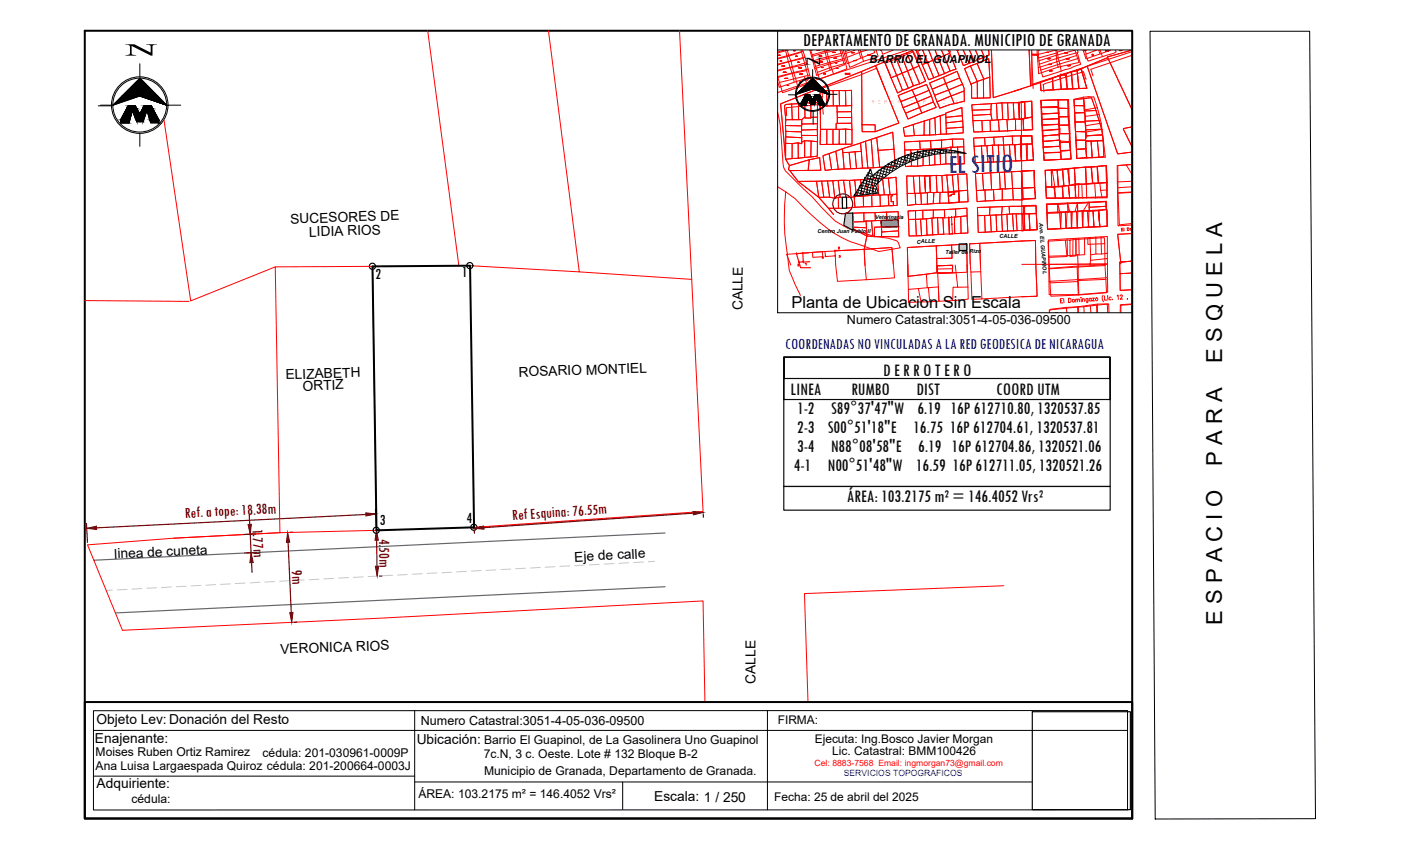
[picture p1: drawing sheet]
<svg xmlns="http://www.w3.org/2000/svg" width="356mm" height="216mm" viewBox="0 0 356 216" stroke-linecap="round" stroke-linejoin="round" font-family="sans-serif">
<defs><g id="words">
<text font-size="6.9" fill="#00f" x="240.8" y="43.8" transform="rotate(-1 240.8 43.8)">EL SITIO</text>
<g font-size="5.6">
<text x="310.2" y="92" transform="rotate(-90 310.2 92)">E S Q U E L A</text>
<text x="310.2" y="118.1" transform="rotate(-90 310.2 118.1)">P A R A</text>
<text x="310.2" y="158.5" transform="rotate(-90 310.2 158.5)">E S P A C I O</text>
</g>
<text font-size="4.8" x="203.9" y="11.8">DEPARTAMENTO DE GRANADA. MUNICIPIO DE GRANADA</text>
<g font-size="4.6" fill="#0a0a0a">
<text x="224.2" y="95.3">D E R R O T E R O</text>
<text x="200.6" y="100.2">LINEA</text>
<text x="216.1" y="100.2">RUMBO</text>
<text x="232.6" y="100.2">DIST</text>
<text x="252.9" y="100.2">COORD UTM</text>
<text x="202.3" y="105">1-2</text>
<text x="210.9" y="105">S89°37'47&quot;W</text>
<text x="232.8" y="105">6.19 16P 612710.80, 1320537.85</text>
<text x="202.3" y="109.8">2-3</text>
<text x="210.1" y="109.8">S00°51'18&quot;E</text>
<text x="231.8" y="109.8">16.75 16P 612704.61, 1320537.81</text>
<text x="201.5" y="119.5">4-1</text>
<text x="202.3" y="114.7">3-4</text>
<text x="210.1" y="119.5">N00°51'48&quot;W</text>
<text x="210.9" y="114.7">N88°08'58&quot;E</text>
<text x="232.4" y="119.5">16.59 16P 612711.05, 1320521.26</text>
<text x="233.1" y="114.7">6.19 16P 612704.86, 1320521.06</text>
<text x="214.9" y="127.5">ÁREA: 103.2175 m² = 146.4052 Vrs²</text>
</g>
<text font-size="4.2" x="200.9" y="78.1">Planta de Ubicacion Sin Escala</text>
<g font-size="4">
<text x="95.3" y="70.7">2</text>
<text x="117.2" y="70.4">1</text>
<text x="96.4" y="133.2">3</text>
<text x="118.4" y="132.6">4</text>
</g>
<text font-size="4" fill="#00f" x="199.3" y="88.4">COORDENADAS NO VINCULADAS A LA RED GEODESICA DE NICARAGUA</text>
<g font-size="4" fill="#720000">
<text x="47" y="131.4" transform="rotate(-3 47 131.4)">Ref. a tope: 18.38m</text>
<text x="130.1" y="132" transform="rotate(-4 130.1 132)">Ref Esquina: 76.55m</text>
<text x="64.1" y="134.1" transform="rotate(87 64.1 134.1)">1.77m</text>
<text x="96.2" y="136.7" transform="rotate(89 96.2 136.7)">4.50m</text>
<text x="74.1" y="144.6" transform="rotate(87 74.1 144.6)">9m</text>
</g>
<g font-size="3.5">
<text x="73.7" y="56.7" transform="rotate(-2 73.7 56.7)">SUCESORES DE</text>
<text x="78.5" y="60" transform="rotate(-2 78.5 60)">LIDIA RIOS</text>
<text x="188.4" y="78.8" transform="rotate(-90 188.4 78.8)">CALLE</text>
<text x="131.7" y="95.6" transform="rotate(-2 131.7 95.6)">ROSARIO MONTIEL</text>
<text x="72.5" y="96.2" transform="rotate(-2 72.5 96.2)">ELIZABETH</text>
<text x="76.8" y="99.1" transform="rotate(-2 76.8 99.1)">ORTIZ</text>
<text x="29.1" y="141.7" transform="rotate(-3 29.1 141.7)">linea de cuneta</text>
<text x="145.9" y="142.5" transform="rotate(-3 145.9 142.5)">Eje de calle</text>
<text x="71.2" y="165.8" transform="rotate(-2 71.2 165.8)">VERONICA RIOS</text>
<text x="191.7" y="173.5" transform="rotate(-90 191.7 173.5)">CALLE</text>
<text x="24.5" y="183.7">Objeto Lev: Donación del Resto</text>
<text x="24.1" y="188.4">Enajenante:</text>
<text x="105.8" y="188.7">Ubicación:</text>
<text x="24.5" y="200">Adquiriente:</text>
<text x="166" y="203.2">Escala: 1 / 250</text>
</g>
<g font-size="3.2">
<text x="215" y="82.3">Numero Catastral:3051-4-05-036-09500</text>
<text x="106.8" y="183.9">Numero Catastral:3051-4-05-036-09500</text>
</g>
<text font-size="3.1" fill="#f00" x="207.8" y="66.7">4</text>
<g font-size="3.1">
<text x="24.3" y="191.7">Moises Ruben Ortiz Ramirez</text>
<text x="66.6" y="192">cédula: 201-030961-0009P</text>
<text x="122.9" y="188.8">Barrio El Guapinol, de La Gasolinera Uno Guapinol</text>
<text x="24.3" y="195.4">Ana Luisa Largaespada Quiroz cédula: 201-200664-0003J</text>
<text x="122.8" y="192.4">7c.N, 3 c. Oeste. Lote # 132 Bloque B-2</text>
<text x="122.9" y="196.6">Municipio de Granada, Departamento de Granada.</text>
<text x="33.4" y="203.7">cédula:</text>
<text x="106.2" y="202.5">ÁREA: 103.2175 m² = 146.4052 Vrs²</text>
</g>
<g font-size="3">
<text x="197.4" y="183.6">FIRMA:</text>
<text x="206.8" y="188.4">Ejecuta: Ing.Bosco Javier Morgan</text>
<text x="211.3" y="191.4">Lic. Catastral: BMM100426</text>
<text x="196.5" y="203.3">Fecha: 25 de abril del 2025</text>
</g>
<text font-size="2.8" x="220.7" y="15.9">BARRIO EL GUAPINOL</text>
<text font-size="2.6" fill="#f00" x="203.9" y="16.4">N</text>
<text font-size="2.2" fill="#f00" x="206.8" y="194.2">Cel: 8883-7568 Email: ingmorgan73@gmail.com</text>
<text font-size="2.2" fill="#00f" x="214.2" y="196.9">SERVICIOS TOPOGRAFICOS</text>
<g font-size="1.4">
<text x="207.5" y="59" transform="rotate(1 207.5 59)">Centro Juan Pablo II</text>
<text x="222.1" y="55.5" transform="rotate(1 222.1 55.5)">Veterinaria</text>
<text x="263.8" y="56.7" transform="rotate(86 263.8 56.7)">Ave. EL GUAPINOL</text>
<text x="232.7" y="61.8" transform="rotate(-2 232.7 61.8)">CALLE</text>
<text x="240" y="64.5" transform="rotate(-2 240 64.5)">Taller de Rizo</text>
<text x="253.7" y="60.5" transform="rotate(-2 253.7 60.5)">CALLE</text>
</g>
<g font-size="1.2" fill="#f00">
<text x="221.2" y="26.3">R</text>
<text x="223.1" y="26.3">E</text>
<text x="230.7" y="26.3">T</text>
<text x="242.2" y="26.3">C</text>
<text x="244.1" y="26.3">A</text>
<text x="246" y="26.3">S</text>
</g>
<g font-size=".8" fill="#f00">
<text x="212.1" y="63.8" transform="rotate(8 212.1 63.8)">1</text>
<text x="204.4" y="66.9" transform="rotate(-90 204.4 66.9)">1</text>
</g>
</g></defs>
<!-- layer: 0 -->
<g fill="#c7c8ca" stroke="#c7c8ca" stroke-width=".25">
<path d="M214.6 54.1h1.8z"/>
<path d="M214.2 57.2h2.3v1z"/>
<path d="M243.4 62l2-.1z"/>
<path d="M214.6 54.1l1.9 3.1-.1-3.1zM214.6 54.1l1.9 3.1h-2.3z"/>
<path d="M214.2 57.2l1.9 1h.4zM216.1 58.2l.4 .1z"/>
<path d="M243.4 62l2 1.6v-1.6zM243.4 62l2 1.6h-2z"/>
</g>
<!-- layer: 2 -->
<g fill="none" stroke="#f00" stroke-width=".25">
<path d="M218.7 18.1l3.5-1.4 5.9 14.5-6 2.2M224.5 15.7l-2.3 1M225.9 15.1l-1.4 .6 3.3 7.9 1.3-.7M226.2 19.7l1.4-.6 1.5 3.8M227.3 14.6l-1.4 .5M229 18.6l1.3-.6 1.5 3.8-1.2 .6zM230.1 13.4l1.5-.6 3.3 7.8-1.5 .7M230.1 13.4l1.7 4-1.5 .6-1.5-4.1-1.5 .7 1.7 4-1.4 .5-1.7-4M230.1 13.4l-1.3 .5M230.3 12.7l-32.9 10.8M232.5 12.7l3.2 7.5 1.3-.5M233.3 16.7l-1.5 .7 1.6 3.9-1.6 .5"/>
<path d="M234.2 12.7l1.2 3.2 1.3-.6-1-2.6M237.3 12.7l.9 2.1 1.4-.7-.7-1.4M239.5 19.6l-3.6 1.5 .7 1.5M239.5 19.6l.5 1.6 3.6-1.4 .7 1.6-3.5 1.4-.8-1.6-3.4 1.4 .6 1.6 3.6-1.4 .6 1.6 3.3-1.3M239.5 19.6l3.4-1.5 .7 1.7M239.7 18.7l-1.3 .5M240.7 12.7l2 4.8-1.6 .5M241.1 13.5l-1.5 .6 1.5 3.9-1.4 .7-1.5-3.9-1.5 .5 1.7 3.9-1.4 .5-1.6-3.8-1.3 .5M242.9 12.7l1.6 4 1.5-.6M243.3 12.7l-.3 .1M244.5 12.7l1.5 3.4 1.3-.5-1.2-2.9M247.6 12.7l1 2.3-1.3 .6"/>
<path d="M248 16.1l2.9-1.2 .1 .1 .3 9.8-1.6 .1M248 16.1l1.7 4 1.5-.5M248 16.1l-1.7 .6 1.7 4-1.6 .7-1.6-4 1.5-.7M249.1 12.7l.8 1.8-1.3 .5M251 12.7l.1 1.2-1.2 .6M261.9 12.7v8.7l25.4-8.3M267.1 19.9l-3.1 1 .2 2.1 3.1-.3M267.1 19.9l1.9-.8 .3 3.5-2 .1zM269 19.1l1.5-.4 .4 3.8-1.6 .1M270.5 18.7l1.4-.5 .4 4.3h-1.4M271.9 18.2l1.5-.3 .4 4.6h-1.5M273.4 17.9l1-.4 1.5 4.9-2.1 .1"/>
<path d="M275.9 16.8l-1.5 .7M281.1 14.6l-5.2 2.2 7.8 22.2 3.6-.4M281.1 14.6l6.2 13.2M287.3 12.7l-6.2 1.7v.2M197.4 28.5l.6 3 .8 10.3 .6 1.6 6.7 6.5 5.9 6.2 3.3 1.9 6.8 2 3.3 .4 2.2 .7 .4 .5 .5 1.3-5.4 .9-5.5-1.9a24.4 24.4 0 0 1-9.5-5.5l-6.2-6-2.5-1.7a57.3 57.3 0 0 0 .4 15.7l.5 4.2 2.9 6.3M199.4 36.4v4l1.7-.2M199.4 33.3v1.4l4.1 .2-.1-.6M199.4 34.7v1.7h1.7v3.8l1.5-.1v-3.8l-1.5 .1M200.9 26.4l-1.5 .1-.3 .4 .3 3.5M200.9 26.4l1.8-.1v4.1h-1.6zM201.1 30.4h-1.7v1.4l4.1 .1v-.4l4-.1v-1.7l-1.7 .1v-3.7l-1.5 .1v3.5l-.8 .6v1.2M202.6 36.3l.9 .2v-.4l.7-.4v4.2l-1.6 .2"/>
<path d="M203.5 31.9v1.1M203.5 30.3l-.8 .1M203.5 34.9v1.2M204.2 35.7l1.7 .1-.1 4M204.3 26.2l-1.6 .1M204.3 29.7v.2h1.5v-.1M205.8 39.8l-1.6 .1M205.8 26.1l1.7-.1v3.7M207.4 32.9l.1 1.5-4.1-.1v-.8M207.5 36l-.1 3.6-1.6 .2M207.5 31.4l-.1 1.5-3.9 .1-.1 .5-4-.2v-1.5M207.5 34.4v1.6l-1.6-.2"/>
<path d="M208.2 26.8l1.7 .1-.1-3.9h1.7v3.9h-1.6M208.2 26.8l.1 6h1.6M208.3 32.8l-.1 3.9 1.7-.1M209.8 23l-1.7-.1 .1 3.9M210.5 39l-1.6 .5 .5 3.7 1.7-.2M211.4 32.8h-1.5v3.8h1.5M211.5 26.9h.9M212.1 38.4l1.7-.7 .1 1M212.2 32.8h-.8v3.8h1.6M212.5 29.8v1.5h3.7v-1.5M212.5 31.3h-.3v1.5h.8v3.8h1.6v-3.9l-1.6 .1M213 23h-1.5"/>
<path d="M213.1 26.9h-.7l.1 1.5M214.6 23l1.5-.1 .1 3.9M214.6 32.7l1.7 .2v3.7h-1.7M214.7 26.9h-1.6l-.1-3.9h1.6l.1 3.9 1.5-.1-.1 1.5-3.6 .1M215.5 38.7h-1.6l.4 4.2 1.6-.1M216.1 28.3l.1 1.5h-3.7v-1.4M216.2 31.3l.1 1.6M217 38.5l-1.5 .2 .4 4.1h1.5M218.4 36.3l-4.6 1.4M218.8 31.6l3.3 .1v1.7h-3.3zM218.8 31.6l-.1-13.5-20.6 8.2 1.3 14.1 1 1.6M219.7 35.8l-1.3 .5 .2 2.1-1.6 .1 .4 4.3 1.5-.2-.3-4.2"/>
<path d="M221.1 35.4l-1.4 .4 .6 6.8h1.4M222.5 34.9l4.1-1.4 .6 8.8-3.9 .1M222.5 34.9l.4 3.3 4-.3M222.5 34.9l-1.4 .5 .6 7.2 1.6-.2M222.9 38.2l.4 4.2M228.7 25.8l.5 1.5M230.6 22.4l-1.5 .5M231.2 38l1.7-.1v4.3l-1.5-.1-.2-4.1-1.6 .1M231.5 22.8l-3.5 1.4 .7 1.6M231.5 22.8l3.7-1.4 .6 1.5M231.5 22.8l.7 1.6M231.8 31.6l-2.5 .8 .3 2.2 2.5-.2"/>
<path d="M231.8 31.6l2.8-.9-.1 3.6-2.4 .1zM232.2 24.4l.6 1.4-3.6 1.5 .6 1.4M232.2 24.4l-3.5 1.4M233.4 35.8l-3.9 .2 .3 6.3 1.6-.2M233.4 35.8l.2 2.1h-.7M233.4 35.8l2.8-.1 .1 2.2-.5-.1 .1 4.2M233.6 37.9h.7v4.1M233.9 28.7l-3.4 1.5-.7-1.5M233.9 28.7l-.5-1.4-3.6 1.4M234.6 30.7l1.4-.4v4h-1.5M235.8 22.9l.6 1.5-3.6 1.4 .6 1.5 3.5-1.4-.5-1.5M235.8 37.8l-1.5 .1"/>
<path d="M235.8 22.9l-3.6 1.5M236 30.3l1.3-.4 .2 4.3-1.5 .1M236.9 25.9l.7 1.3-3.7 1.5M237.2 24.2l.6 1.6M237.3 29.9l1.3-.5 .2 4.7-1.3 .1M238.6 37.6l-1.4 .2M238.6 29.4l1.4-.4 .1 .8 4.1-.4 .2 1.3-4.3 .5v-1.4M239 37.6h-.4l.1 4.2h-1.4l-.1-4-.9 .1M239 35.5l2.7-.2 .1 2.1 1.2-.1 .3 4.3h-1.7l-.2-4.3 .4 .1M239 35.5l-2.8 .2M239 35.5v2.1M240 37.6h-1"/>
<path d="M240 29v-.3l4.2-1.4v2.1M240.1 31.2l.1 2.8-1.4 .1M241.4 37.3l-1.4 .3 .1 4h1.5M241.4 24.4l.8 1.9M241.4 24.3l-3.6 1.5M241.7 35.3h2.9l.2 6.2-1.5 .1M244.3 21.4l.4 1.1 .1 3.2-3.7 .8-2.6 .9-.7-1.6M244.4 30.7v1.6M244.4 32.3l.1 1.4-4.3 .3M244.4 32.3l-4.2 .3M244.6 37.2l-1.6 .1M246.4 21.4l.2 .4v3.1h1.5"/>
<path d="M246.9 29.3v1.3h2.3M246.9 30.6l.3 2.9 2.2-.1M249.1 37l-1.9 .1M249.7 20.1v4.8h-1.6l-.1-4.2 1.6-.6M249.9 34.9l-2.8 .1 .4 6.3 1.9-.1M249.9 34.9l.1 2.1h-.9l.3 4.2M249.9 34.9l2.3-.1 .2 2h-.5l.3 4.3-1.4 .1-.3-4.2 1.4-.2M250 37h.5M251.5 29l.3 1.5h-.5l.1 2.8-2 .1-.2-2.8 2.1-.1M251.6 26.3l-5 .3 .2 1.4M251.6 26.3l-.1 1.5-4.7 .2 .1 1.3 4.6-.3v-1.2M251.6 26.3l1.3-.1 .2 4.2-1.3 .1"/>
<path d="M252.2 34.8l2.4-.2 .1 2.2h-1.3l.2 4.2-1.4 .1M252.9 26.2l1.4-.1 .2 4.2h1.1l.1 2.9M253.1 30.4h.3l.2 2.9h-2.2M253.4 36.8h-1M254.3 26.1h1.4l.2 4.3-.3-.1M254.5 30.3l-1.1 .1M254.6 34.6l2.3-.1 .1 2.2h-.8l.3 4.2h-1.5l-.3-4.1 1.5-.1M255.7 33.2l-2.1 .1M257 36.7h.5l.3 4.1-1.3 .1M257.2 26l-1.5 .1M257.4 30.2l-1.5 .2M257.4 30.2h1.3"/>
<path d="M257.7 30.2l.1 2.9-2.1 .1M258.7 26h-1.5l.2 4.2M260.7 36.5h1.3l.3 4-1.6 .2zM262 29.7l-1.8 .4-.1-4.3 1.7-.1 .3 7.2-2.3 .1-.1-2.8 .5-.1M264 20.9l-2.4 .9M264.3 27.2l.1 1.7 4.2-.2 .1 .9h2.4v-2.1M264.4 28.9l.1 1.4M264.5 30.3l4.2-.2v1.5l-4.1 .2zM264.6 33.2l.1 1.3M264.8 35.9v1.4l4.2-.2 .2 1.2 2.5-.1-.3-2.1M264.8 37.3l.1 1.5 4.4-.1-.1-.4M268.6 25.3h2.4l.1 2.2"/>
<path d="M268.6 25.3l-4.3 .2v1.7M268.6 25.3v1.7l-4.3 .2M268.6 27v.4l2.5 .1M268.6 27.4v1.3M268.7 29.6v.5M268.7 31.6v.2M268.7 31.8l.1 1M268.8 33.9l.1 .3-4.2 .3 .1 1.4 4.1-.3 .1 .5h2.4l.1-2.2M268.9 34.2v1.4M269 36.1v1M269.3 38.7v1.7M271.1 29.6l.2 2.1-2.6 .1"/>
<path d="M271.3 31.7l.2 2.2h-2.7v-1.1l-4.2 .4v-1.4M271.7 38.2l.1 2.1-6.7 .4-.2-1.9M272.7 26.8l-.1-1.6 4.4-.4 1.2 3.2M272.7 26.8l.1 1.8h2.5l-.1-.4M272.8 28.6l.1 2.4 2.5-.3M272.9 31l.1 2.4 2.6 .1v-.6M273 33.4l.1 2.2h2.4l.1-1.2M273.1 35.6l.1 2.3 2.4-.2 .2 2.3h1.4l-.2-4.2-1.5-.2M273.2 37.9l.1 2.3 2.5-.2M275.1 25v1.8h-2.4M275.1 26.8l.1 1.4 3-.2M275.6 35.7v2"/>
<path d="M277 35.8l1.5-.1 .4 4.2-1.7 .1M278.2 28l.7 2.6-3.5 .1-.1-2.1M278.9 30.6l.7 2.2-4 .1-.2-2M279.6 32.8l.2 1.4-4.2 .2v-.9M279.8 34.2l.2 1.5h-1.5M280 35.7l.2 4-1.3 .2M287.3 32.2l-2.1 .4-.1 .2 2.2 4.4M197.5 47.4l1.9 1.3M200.5 43.3l2.1 2.7M205.4 40.5l-.3 2.7-4.6 .1-.4-.3 .3-1 5-1.5 2.6-.5 .3 3.2h-3.2M207.2 46h-4.6l5.2 4.1 2.5 2.7h2.5M207.2 46l1.3-.1 .6 4.2h-1.3z"/>
<path d="M208.5 45.9h1.5l.6 4.1-1.5 .1M210 45.9h1.4l.5 4.4-1.3-.3M210.3 52.8l1.3 1.7M211.4 45.9l1.3-.1 .5 4.3M212.8 50.1l-.9 .2M214.1 45.7l1.5 .1 .4 4.3-1.3-.2-.6-4.2-1.4 .1M214.3 42.9l-3.2 .1-.6-4 1.6-.6 .7 4.5M215.6 45.8l1.3-.1 .5 4.1-.6 .1 .2 2.7-2.1 .2M216.5 56.3v1.3M216.5 57.6l3.4 .2 .1 2.1-3.5-1.9zM216.8 49.9l-.8 .2M216.9 45.7l1.5-.1 .4 4.2h-1.4"/>
<path d="M218.4 45.6l1.5-.1 .4 4.1-1.2 .2 .1 2.7-2.2 .1M218.9 42.6h1.4M219.1 49.8h-.3M219.3 54l2.8-.1 .1 2.1-1 .1M219.8 56.1l-.5 .1v-2.2l-2.8 .1v2.2l2.8-.1M219.9 45.5l1.4-.1 .4 4.1-.5 .1 .1 2.8-2.1 .1M219.9 57.8l-.1-1.7h1.4l.3 3.9-1.5-.1-.7 3.4-7.3 .3M221.2 49.6h-.9M221.3 45.4l1.4-.1 .4 4.2h-1.4M222.2 56l1.4-.1 .1 1.7h-1.7l-.1 2.4h-.4M222.7 45.3l1.3-.1 .5 4.2-1.1 .1v2.8l-2.1 .1M223.1 49.5h.3"/>
<path d="M223.8 58.9l-.1-1.3 4.4-.1v1.1l-4.3 .3-.1 1.1h-1.8M224 45.2h1.5l.4 4.2h-.4l.1 2.8-2.2 .1M224.5 49.4h1M225 53.8l3-.1v2.1M225 53.8l.1 2.1h-1.5M225 53.8l-2.9 .1M225.1 55.9l2.9-.1 .1 1.7M225.5 45.2l1.9-.2 .3 7.1-2.1 .1M227.6 49.2l-1.7 .2M228.1 58.6v1.5l-4.4-.1M230.3 49.1h1.8M231.8 44.7l-1.7-.1 .2 7.5 2.1-.2"/>
<path d="M232.4 53.4l-1.9 .1 .2 6.4 1.9-.1M232.4 53.4v2.2l-1.8 .1M232.4 55.6h1.3l.2 4.2h-1.3zM232.4 53.4h1.8v2.2h-.5M233.4 44.6l-1.6 .1 .3 4.4 .2-.1M233.5 49h-1.2l.1 2.9h1.5M234.2 53.4l2.7-.1v2h-.4l.2 4.3-1.4 .1-.2-4.2-.9 .1M234.7 44.6h-1.3l.1 4.4h.2M234.9 48.9l-1.2 .1 .2 2.9 1.5-.1M235.3 59.7l-1.4 .1M235.9 42l-3 .2M236 44.6h-1.3l.2 4.3h.5"/>
<path d="M236.2 48.8l-.8 .1v2.9l1.5-.1M236.5 55.3l-1.4 .2M236.9 55.3l1.1-.1 .1 4.3-1.4 .1M236.9 53.3l2.8-.1 .1 2.1h-.5M237.3 41.8l-1.4 .2M237.6 44.5l-1.6 .1 .2 4.2 .8 .1-.1 2.8 1.6-.1M237.8 48.8l-.8 .1M238 55.2l1.3 .1M239.1 44.5h-1.5l.2 4.3h.8M239.3 55.3l.2 4.1-1.4 .1M239.7 53.2l2.8-.2 .1 2h-.4l.1 4.3-1.3 .1M240.1 41.6l-1.4 .2"/>
<path d="M240.3 44.4l-1.2 .1 .2 4.3h-.7l-.1 2.8 2.3-.1M241.7 44.4h-1.4l.4 4.3-1.4 .1M242.5 53l2.9-.2 .3 6.3-1.8 .1M242.6 55l1.3-.1v4.3l-1.6 .1M243.1 44.2l2.3-.1 .3 7.1-2.2 .1M243.1 44.2l.2 4.2 2.3-.1M243.1 44.2l-1.4 .2 .4 4.1-1.4 .2 .1 2.8 2.7-.2-.2-2.9-1.2 .1M245.5 54.8l-1.6 .1M247.8 48.4l1.9-.2-.3-4.2 2.1-.2 .2 4.3-1.7 .1 .1 2.8M249.4 44h-1.8l.4 7.2 2.1-.2M249.4 41.2h1.4M249.9 54.7h-1.7"/>
<path d="M250 48.2h-.3M251.2 54.6h.2l.2 4.2M251.3 52.5l-3.2 .1 .2 6.4 1.8-.1M251.3 52.5l-.1 2.1-1.3 .1 .2 4.2M251.3 52.5l3.1-.1-.2 2.1h-1.4M251.4 54.6l1.4-.1 .2 4.2h1.4l-.2-4.2 1.4-.1 .1 4.2-1.3 .1M251.5 43.8l2.2-.1 .2 4.3-1.7 .1M251.7 48.1h.5l.1 2.8-2.2 .1M253 58.7l-2.9 .2M253.7 43.7h1.2l.3 4.2h-.8M253.9 48l.5-.1v2.9l-2.1 .1M254.9 43.7l1.9-.1 .4 7.1-2.8 .1"/>
<path d="M255 40.9l-1.4 .1M255.6 54.4l1.4-.1 .3 4.3h-1.6M256.1 52.4l.2 1.9M257 47.8l-1.8 .1M257.1 52.3l-2.7 .1M257.9 54.2l.3 4.3M258.5 54.2l-1.5 .1M258.6 58.5l-1.3 .1M259.3 47.7l3.3-.1 .3 2.7-3.3 .2M260 54.2l.1 4.2 1.3-.1M260.1 52.3l2.9-.1 .2 6.1h-1.8l-.2-4.1h-1.2zM263 54.2h-1.8"/>
<path d="M266.8 43.2h-1.5l.3 7.1h2.3M266.8 43.2l.2 4.3-1.6-.1M266.8 43.2h1.5l.3 4.2 1-.1 .2 3h-1.9l-.4-2.9-.5 .1M268.3 43.2l1.4-.1 .3 4.1-.4 .1M268.5 51.8h-2.8l.2 6.4 3.3-.2M268.5 51.8v2.2l-2.7 .1M268.6 47.4h-1.1M269.7 43.1l1.3-.2 .5 4.1h-.3M270 47.2l1.2-.2 .3 3.2-1.7 .1M270.4 53.8l-1.4 .1M271 51.7l.1 2.1h-.7l.2 4.2h-1.4l-.2-4.1-.5 .1M271 51.7l2.5-.1v2.1h-.2l.1 4.1h-1.4l-.1-4.1-.8 .1"/>
<path d="M271 51.7l-2.5 .1M271 42.9l1.7-.3 .4 7.6h-1.6M272 57.8l-1.4 .2M272.7 42.6l2.8-.2 .2 4.3-2.8 .2M272.9 46.9l-1.4 .1M273.3 53.7h-1.4M273.5 51.6l3-.2v1.2l4.2-.3 .1 .8-2 .3 .4 4.1-.4-4.1-1.4 .1 .3 4 3.4-.1-.1-4.2-.2-.1M274.7 53.5l-1.2 .2M274.8 57.7l-1.4 .1M275.5 42.4h1.5l.4 4.2-1.7 .1M276 53.6l-1.3-.1 .1 4.2 1.5-.1M276.5 51.4l4.2-.2v1.1"/>
<path d="M276.5 52.6v1h-.5l.3 4M277 42.4l1.5-.1 .3 4.2-1.4 .1M277.4 53.5l-.9 .1M277.7 57.5l-1.4 .1M278.6 42.2l2.2-.2 .2 4.3M281 46.3v3.7l-7.9 .2M281 46.3l-2.2 .2M287.3 59.2l-3.6 .3 .8 7 2.8-.2M287.3 41.7l-3.6 .3 .1 6.9 .3 8.1 3.2-.3M287.3 48.7l-3.5 .2M230.6 73.4v3.3l3.2-.1M235.1 69.6l.2 3.4h.3"/>
<path d="M235.3 73l-2.2 .2M235.6 73l.4 3.6h-2.2l-.7-3.4-2.5 .2M235.6 73l2.6-.2 .1 3.6-2.3 .2M237.6 62.4l3.9-.2 .2 3.3-3.9 .1zM238 69.4l.3 7 3.5-.1 .1-3.4h1.2l-.4-3.7-4.7 .2-.1-.3-7.4 1 .1 3.3M243.1 72.9l2.6-.1 .1 3.1-4 .4M245.4 61.9l-3.9 .3M246.4 69l2.5-.1 .3 6.9-2.5 .2zM248.7 61.7l-2.6 .2M266.3 68.2l.2 3.6 7-.4v-.2l7.2-.3M267.9 79.3h.5M271.6 60.9l1.5-.1v4.1l-1.5 .2v-4.2h-1.2l.4 4.2-4.6 .2-.2-4.1 4.4-.3"/>
<path d="M273.4 67.7l.1 3.5M273.5 77.9l-7.2 .7 .1 .7M273.5 77.9l1.6-.1 .1 1.5M273.5 77.9l.1 1.4M273.5 71.4l.2 3.5M275.1 77.8l1.6-.2 .2 1.7M276.1 60.6l4.2-.3 .1 1.5-4.3 .2v-1.4l-3 .2M276.7 77.6l1.6-.2 .1 1.9M278.3 77.4l2.8-.3v2.2M280.5 67l.2 3.9M280.7 70.9l.2 3.4-7.2 .6-7 .3-.2-3.4M287.3 69.3l-3 .1v4.3l3-.2"/>
<path d="M287.3 77.2l-2.8 .2v1.9"/>
</g>
<!-- layer: 6 -->
<g fill="none" stroke="#f00" stroke-width=".25">
<path d="M251.6 12.7l.5 12.1 7.2-2.2M261.2 12.7l.4 9.1-4.2 1.3M256.9 34.5h2.2l.2 6.3h-1.5M257.8 33.1h1.4M259.2 36.6l-1.7 .1M259.2 26h-.5v4.2h.6M260.1 25.8l-1.6 .2 .3 4.3 .9-.1M260.7 36.5l-1.7 .1M262 36.5l-.2-2h-2.7l-.1 2.1 .3 4.2 1.4-.1M256.8 43.6l2.4-.2 .4 4.4h-2.6M257.1 52.3h2.7v1.9h-1.3M259.3 52.3h.8"/>
<path d="M259.5 54.2l.3 4.3h-1.2M259.6 47.8v2.9h-2.4M260 54.2l-.7 .1M260.1 58.4l-.8 .1M262.6 47.6l-.1-4.4-3.2 .2v4.3l.3 2.8M212.1 67.2l.5 4.2 7.3-.4-.6-7.7 7.1-.5 .6 7.7-7.1 .5M230.4 67.2l.1 2.9M237.6 62.4l-7.3 .4 .2 7.3M237.8 69.2l-7.3 .9M237.9 69.1l-.1-1.7 4-.1-.1 1.9M242.5 67.2l.2 2M245.4 61.9l.1 7.2-7.5 .3-.2-.2v-3.6"/>
<path d="M245.5 67.2l.2 5.6M246.1 61.9l.3 7.1M248.9 68.9l-.2-7.2 14.1-.7 .4 14.2-14 .6M266.2 65.3l.1 2.4M280.4 61.8l.1 5.6-14.2 .8v-1.1M284.5 66.5v.4M287.3 66.3l-3.1 .2 .1 2.9"/>
</g>
<!-- layer: Nivel 2 -->
<g fill="none" stroke="#f00" stroke-width=".25">
<path d="M199.3 12.7l2.3 8.1M200.1 12.7l-2.7 .7M203.3 12.7l1.4 5.2-3.6 .7-3.7 1.1M203.5 13.2l-6.1 1.8M203.9 14.8l-6.5 1.7M204.4 16.5l-3.9 .7-3.1 .8M204.7 17.9l.5 1.8-7.4 2.5-.4-1.4M205.5 12.7l1.8 6.4 7-2.7-1.1-3.7M206.1 12.7l-.5 .1M209.3 12.7l1.4 5.1M212.6 12.7l-6.6 1.6M213.6 14.1l-3.8 .7-3.4 1.1"/>
<path d="M214 15.3l-7.2 2.1M214.1 12.7l.9 3.4 7-2.8-.2-.6M217 12.7l-2.7 1M217.9 12.7l.6 2M218.7 18.1l3.5-1.4 5.9 14.5-6 2.2M223.4 12.7v.1l.4-.1M224.5 15.7l-2.3 1M225.9 15.1l-1.4 .6 3.3 7.9 1.3-.7M226.2 19.7l1.4-.6 1.5 3.8M227.3 14.6l-1.4 .5M229 18.6l1.3-.6 1.5 3.8-1.2 .6zM230.1 13.4l1.7 4-1.5 .6-1.5-4.1-1.5 .7 1.7 4-1.4 .5-1.7-4"/>
<path d="M230.1 13.4l1.5-.6 1.7 3.9M230.1 13.4l-1.3 .5M232.5 12.7l3.2 7.5 1.3-.5M233.3 16.7l-1.5 .7 1.6 3.9-1.6 .5M233.3 16.7l1.6 3.9-1.5 .7M234.2 12.7l1.2 3.2 1.3-.6-1-2.6M237.3 12.7l.9 2.1 1.4-.7-.7-1.4M239.5 19.6l.5 1.6 3.6-1.4 .7 1.6-7.1 2.8M239.7 18.7l-1.3 .5M240.7 12.7l2 4.8-1.6 .5M241.1 13.5l-1.5 .6 1.5 3.9-1.4 .7-1.5-3.9-1.5 .5 1.7 3.9-1.4 .5-1.6-3.8-1.3 .5M242.9 12.7l1.6 4 1.5-.6"/>
<path d="M243.3 12.7l-.3 .1M243.6 19.8l-.7-1.7-7 3 .7 1.5M244.5 12.7l1.5 3.4 1.3-.5-1.2-2.9M246.3 16.7l-1.5 .7 1.6 4M246.3 16.7l1.7 4M247.6 12.7l1 2.3M248 16.1l2.9-1.2 .3 4.7M248 16.1l-1.7 .6M248 16.1l1.7 4M249.1 12.7l.8 1.8-2.6 1.1M251 12.7l.1 1.2-1.2 .6M251.2 19.6l.1 5.2-1.6 .1"/>
<path d="M251.2 19.6l-1.5 .5M251.6 12.7l.5 12.1 7.2-2.2M261.2 12.7l.4 9.1M263.2 12.7l.3 4.5 9.8-3.1M263.4 15.5l9.5-2.8 1 3.1-5.3 1.2M267.1 19.9l-3.1 1 .2 2.1 3.1-.3M267.1 19.9l.2 2.8M268 12.7l.2 3 .4 1.3M268.1 12.7l-4.8 1.2M268.6 17l-5 1.7-.1-1.5M269 19.1l.3 3.5M269 19.1l-1.9 .8"/>
<path d="M270.5 18.7l.4 3.8M270.5 18.7l-1.5 .4M271.9 18.2l.4 4.3M271.9 18.2l-1.4 .5M273.4 17.9l1-.4 1.5 4.9-2.1 .1M273.4 17.9l.4 4.6M273.4 17.9l-1.5 .3M274.9 12.7l.7 2.2 6.3-2.2M275.9 12.7l-.9 .3M275.9 16.8l-1.5 .7M278.9 12.7l.3 1M281.1 14.6l-5.2 2.2 7.8 22.2 3.6-.4"/>
<path d="M281.1 14.6l6.2 13.2M287.3 12.7l-6.2 1.7v.2M199.4 36.4v4l1.7-.2M199.4 33.3v3.1h1.7v3.8l1.5-.1v-3.8M200.9 26.4l1.8-.1v4.1h-1.6zM200.9 26.4l-1.5 .1-.3 .4 .3 3.5M201.1 36.4l1.5-.1 .9 .2v-.4l.7-.4v4.2M202.7 30.4l.8-.1v1.2M203.4 33.5l.1 1.4-4.1-.2M203.5 31.9v1.1M203.5 30.3l.8-.6v-3.5l1.5-.1v3.7l1.7-.1v1.7l-4 .1v.4l-4.1-.1v-1.4h1.7M203.5 34.9v1.2"/>
<path d="M204.2 35.7l1.7 .1M204.3 26.2l-1.6 .1M204.3 29.7v.2h1.5v-.1M205.8 39.8l-3.2 .3M205.8 26.1l1.7-.1v3.7M207.4 32.9l.1 1.5-4.1-.1M207.5 34.4v1.6l-1.6-.2-.1 4M207.5 31.4l-.1 1.5-3.9 .1-.1 .5-4-.2v-1.5M207.5 36l-.1 3.6-1.6 .2M208.2 26.8l.1 6h1.6M208.2 26.8l3.3 .1v-3.9h-1.7l.1 3.9M208.3 32.8l-.1 3.9 1.7-.1"/>
<path d="M209.8 23l-1.7-.1 .1 3.9M210.5 39l.6 4 3.2-.1M210.5 39l1.6-.6 .7 4.5M210.5 39l-1.6 .5 .5 3.7 1.7-.2M211.4 32.8h.8M211.5 26.9h.9l.1 1.5M212.4 26.9h2.3M212.5 29.8v1.5h-.3v1.5h.8M213 36.6h-3.1v-3.8h1.5v3.8M213 23h-1.5M213 32.8l1.6-.1v3.9h-1.6zM213.1 26.9l-.1-3.9h1.6l.1 3.9 1.5-.1-.1 1.5-3.6 .1"/>
<path d="M213.8 37.7l-1.7 .7M214.6 23l1.5-.1 .1 3.9M214.6 32.7l1.7 .2v3.7h-1.7M216.1 28.3l.1 1.5h-3.7v-1.4M216.2 29.8v1.5h-3.7M216.2 31.3l.1 1.6M217 38.5l-1.5 .2M218.4 36.3l-4.6 1.4 .1 1M218.6 38.4l.3 4.2h1.4M218.8 31.6l-.1-13.5-20.6 8.2 1.3 14.1 1 1.6M218.8 31.6l3.3 .1v1.7h-3.3zM219.7 35.8l-1.3 .5 .2 2.1-1.6 .1 .4 4.3 1.5-.2"/>
<path d="M222.5 34.9l4.1-1.4 .6 8.8-3.9 .1M222.5 34.9l-1.4 .5M222.5 34.9l.4 3.3M226.9 37.9l-4 .3 .4 4.2M228.7 25.8l1.1 2.9M228.7 25.8l3.5-1.4 .6 1.4M230.6 22.4l-1.5 .5M231.5 22.8l.7 1.6 3.6-1.5 .6 1.5M231.5 22.8l3.7-1.4 .6 1.5M231.5 22.8l-3.5 1.4 .7 1.6M231.8 31.6l.3 2.8 2.4-.1M231.8 31.6l-2.5 .8 .3 2.2 2.5-.2"/>
<path d="M232.8 25.8l3.6-1.4 .5 1.5-3.5 1.4zM232.8 25.8l-3.6 1.5M232.9 37.9v4.3l-1.5-.1-.2-4.1M233.4 35.8l2.8-.1 .1 2.2-.5-.1M233.4 35.8l.2 2.1-4 .2M233.4 35.8l-3.9 .2 .3 6.3 1.6-.2M233.6 37.9h.7v4.1l-1.4 .2M233.9 28.7l-.5-1.4-3.6 1.4M233.9 28.7l-3.4 1.5-.7-1.5M234.3 37.9l1.5-.1 .1 4.2M234.6 30.7l-.1 3.6h1.5v-4l-4.2 1.3M236.2 35.7l2.8-.2v2.1h-.4l.1 4.2h-1.4l-.1-4-.9 .1"/>
<path d="M236.9 25.9l.7 1.3-3.7 1.5M237.3 29.9l-1.3 .4M237.5 34.2l-.2-4.3 1.3-.5 .2 4.7-2.8 .2M238.6 37.6l-1.4 .2M238.6 29.4l1.4-.4 .1 .8M239 35.5l2.7-.2 .1 2.1M240 37.6h-1M240 29v-.3l4.2-1.4v2.1M240.1 29.8l4.1-.4 .2 1.3-4.3 .5zM240.1 31.2l.1 2.8-1.4 .1M241.4 37.3l-1.4 .3 .1 4h1.5M241.4 37.3h1.6l.3 4.3h-1.7z"/>
<path d="M241.4 24.3l-3.6 1.5-1.2-3.2 3.4-1.4 1.4 3.2M241.7 35.3h2.9l.2 6.2-1.5 .1M244.3 21.4l.4 1.1 .1 3.2-3.7 .8-2.6 .9-.7-1.6M244.4 30.7v1.6l-4.2 .3M244.4 32.3l.1 1.4-4.3 .3M244.6 37.2l-1.6 .1M244.7 23.1l-3.3 1.3 .8 1.9M246.4 21.4l.2 .4v3.1h1.5M246.8 28l.1 2.6M246.9 30.6l.3 2.9 2.2-.1M247.2 37.1l.3 4.2 1.9-.1M248 20.7l-1.6 .7"/>
<path d="M248 20.7l.1 4.2M249.1 37l-1.9 .1M249.1 37l.3 4.2M249.2 30.6h-2.3M249.2 30.6l.2 2.8M249.6 20.1l-1.6 .6M249.6 20.1l.1 4.8M249.7 24.9h-1.6M249.7 20.1h-.1M249.9 34.9l-2.8 .1 .1 2.1M249.9 34.9l.1 2.1M250 37h.5"/>
<path d="M250 37h-.9M250.5 37l.3 4.2M251.3 30.5l-2.1 .1M251.3 30.5l.1 2.8M251.3 30.5h.5M251.4 33.3l-2 .1M251.5 29l.3 1.5M251.5 27.8v1.2M251.5 29l-4.6 .3M251.5 27.8l-4.7 .2M251.6 26.3l-5 .3 .2 1.4M251.6 26.3l-.1 1.5"/>
<path d="M251.9 36.8l-1.4 .2M251.9 36.8l.3 4.3M251.9 36.8h.5M252.2 34.8l.2 2M252.2 34.8l-2.3 .1M252.9 26.2l.2 4.2M252.9 26.2l-1.3 .1M253.1 30.4h.3M253.1 30.4l-1.3 .1M253.4 36.8h-1M253.4 36.8l.2 4.2M253.4 36.8h1.3"/>
<path d="M253.4 30.4l.2 2.9M253.6 33.3h-2.2M254.3 26.1h1.4M254.3 26.1l-1.4 .1M254.3 26.1l.2 4.2M254.5 30.3l-1.1 .1M254.5 30.3h1.1M254.6 34.6l.1 2.2M254.6 34.6l-2.4 .2M254.7 36.8l.3 4.1M255.6 30.3l.3 .1M255.6 30.3l.1 2.9"/>
<path d="M255.7 26.1l.2 4.3M255.7 33.2l-2.1 .1M256.2 36.7l-1.5 .1M256.2 36.7h1.3M256.2 36.7l.3 4.2M256.9 34.5h2.2l.2 6.3h-1.5M256.9 34.5l.1 2.2M256.9 34.5l-2.3 .1M257.2 26h2M257.2 26l.2 4.2M257.2 26l-1.5 .1M257.4 30.2h1.3"/>
<path d="M257.4 30.2l-1.5 .2M257.5 36.7l.3 4.1M257.7 30.2l.1 2.9M257.8 33.1h1.4M257.8 33.1l-2.1 .1M258.7 30.2h.6M258.7 26v4.2M259.2 36.6l-1.7 .1M260.7 36.5h1.3l.3 4-1.6 .2zM261.6 21.8l-2.4 .7M262 29.7l.1 3.2-2.3 .1-.1-2.8 .5-.1M262 29.7l-.2-4-1.7 .1 .1 4.3"/>
<path d="M262 29.7l-1.8 .4M264 20.9l-2.4 .9M264.3 27.2l.1 1.7M264.4 28.9l.1 1.4M264.5 30.3l.1 1.5M264.6 31.8v1.4M264.6 33.2l.1 1.3M264.7 34.5l.1 2.8M264.8 37.3l.1 1.5M264.9 38.8l.2 1.9 4.2-.3M268.6 25.3l-4.3 .2v1.7M268.6 25.3h2.4l.1 2.2"/>
<path d="M268.6 27.4v1.3M268.6 25.3v2.1M268.6 27.4l2.5 .1M268.6 27l-4.3 .2M268.6 28.7l.1 .9M268.6 28.7l-4.2 .2M268.7 29.6v.5M268.7 30.1v1.5M268.7 30.1l-4.2 .2M268.7 29.6h2.4M268.7 31.8l.1 1M268.7 31.6v.2"/>
<path d="M268.7 31.6l-4.1 .2M268.8 33.9l.1 .3M268.8 32.8l-4.2 .4M268.8 32.8v1.1M268.8 33.9h2.7M268.9 34.2v1.4M268.9 34.2l-4.2 .3M268.9 35.6l-4.1 .3M268.9 35.6l.1 .5M269 36.1v1M269 37.1l-4.2 .2M269 37.1l.2 1.2"/>
<path d="M269.2 38.3l.1 .4M269.3 38.7v1.7M269.3 38.7l-4.4 .1M269.3 22.6l-2 .1M270.9 22.5h1.4M270.9 22.5l-1.6 .1M271.1 29.6l.2 2.1M271.1 27.5v2.1M271.3 31.7l.2 2.2M271.3 31.7l-2.6 .1M271.4 36.1l.3 2.1M271.4 36.1h-2.4"/>
<path d="M271.5 33.9l-.1 2.2M271.7 38.2l.1 2.1-2.5 .1M271.7 38.2l-2.5 .1M272.7 26.8l.1 1.8M272.7 26.8h2.4M272.8 28.6l.1 2.4M272.9 31l.1 2.4M273 33.4l.1 2.2M273 33.4l2.6 .1M273.1 35.6l.1 2.3M273.1 35.6h2.4M273.2 37.9l.1 2.3 2.5-.2"/>
<path d="M273.8 22.5h-1.5M275.1 25l1.9-.2 1.2 3.2M275.1 25l-2.5 .2 .1 1.6M275.1 25v1.8M275.1 26.8l.1 1.4M275.2 28.2l.1 .4M275.3 28.6l.1 2.1M275.3 28.6h-2.5M275.4 30.9l.2 2M275.4 30.9l-2.5 .1M275.4 30.7v.2M275.5 35.6l.1 .1"/>
<path d="M275.6 34.4l-.1 1.2M275.6 32.9v1.5M275.6 35.7v2M275.6 35.7l1.4 .1M275.6 37.7l-2.4 .2M275.6 37.7l.2 2.3M275.8 40h1.4M277 35.8l.2 4.2M278.2 28l.7 2.6M278.2 28l-3 .2M278.5 35.7l.4 4.2M278.5 35.7l-1.5 .1"/>
<path d="M278.9 39.9l-1.7 .1M278.9 30.6l.7 2.2M278.9 30.6l-3.5 .1M279.6 32.8l.2 1.4M279.6 32.8l-4 .1M279.8 34.2l.2 1.5M279.8 34.2l-4.2 .2M280 35.7l.2 4-1.3 .2M280 35.7h-1.5M287.3 32.2l-2.1 .4-.1 .2 2.2 4.4M200.5 43.3l2.1 2.7M205.4 40.5l2.6-.5 .3 3.2-7.8 .1-.4-.3 .3-1 5-1.5-.3 2.7"/>
<path d="M207.2 46l1.3-.1 .6 4.2h-1.3zM207.2 46h-4.6l5.2 4.1 2.5 2.7h2.5M208.5 45.9h1.5l.6 4.1-1.5 .1M210.3 52.8l1.3 1.7M210.6 50l1.3 .3 1.3-.2-.5-4.3-1.3 .1 .5 4.4M211.4 45.9h-1.4M214.1 45.7l1.5 .1 .4 4.3-1.3-.2zM214.1 45.7l-1.4 .1M215.6 45.8l1.3-.1 .5 4.1-.6 .1 .2 2.7-2.1 .2M216.5 56.3v-2.2l2.8-.1v2.2l.5-.1 .1 1.7M216.5 57.6l3.4 .2 .1 2.1-3.5-1.9zM216.8 49.9l-.8 .2"/>
<path d="M216.9 45.7l1.5-.1 .4 4.2h-1.4M217.4 42.8l-3.1 .1-.4-4.2h1.6l.4 4.1M218.4 45.6l1.5-.1 .4 4.1-1.2 .2 .1 2.7-2.2 .1M219.1 49.8h-.3M219.3 56.2l-2.8 .1v1.3M219.8 56.1h1.4l.3 3.9-1.5-.1-.7 3.4-7.3 .3M219.9 45.5l1.4-.1 .4 4.1-.5 .1 .1 2.8-2.1 .1M221.2 56.1l2.4-.2 .1 1.7h-1.7l-.1 2.4M221.2 49.6h-.9M221.3 45.4l1.4-.1 .4 4.2h-1.4M222.1 53.9l-2.8 .1M222.1 53.9l.1 2.1"/>
<path d="M222.7 45.3l1.3-.1 .5 4.2-1.1 .1v2.8l-2.1 .1M223.1 49.5h.3M223.3 42.4l-3 .2-.6-6.8 1.4-.4 .6 7.2M223.8 58.9l-.1-1.3 4.4-.1v1.1l-4.3 .3-.1 1.1h-2.2M224 45.2h1.5l.4 4.2h-.4l.1 2.8-2.2 .1M224.5 49.4h1M225 53.8l.1 2.1 2.9-.1 .1 1.7M225 53.8l3-.1v2.1M225 53.8l-2.9 .1M225.1 55.9h-1.5M225.5 45.2l1.9-.2 .3 7.1-2.1 .1M227.6 49.2l-1.7 .2"/>
<path d="M228.1 58.6v1.5l-4.4-.1M231.8 44.7l-1.7-.1 .2 7.5 2.1-.2M232.3 49l-2 .1M232.4 53.4h1.8v2.2h-1.8zM232.4 53.4l-1.9 .1 .2 6.4 1.9-.1M233.4 44.6l-1.6 .1 .3 4.4M233.7 55.6l.2 4.2h-1.3l-.2-4.2-1.8 .1M233.7 49h-1.4l.1 2.9h1.5M233.7 49l.2 2.9M234.2 53.4l2.7-.1v2h-.4M234.7 44.6h-1.3l.1 4.4M234.9 48.9l-1.2 .1"/>
<path d="M235.1 55.5l1.4-.2 .2 4.3-1.4 .1zM235.1 55.5l-.9 .1M235.3 59.7l-1.4 .1M235.4 48.9v2.9l1.5-.1M235.4 51.8l-1.5 .1M235.9 42h-1.6M236 44.6h-1.3l.2 4.3 1.3-.1M236.9 55.3l1.1-.1 .1 4.3-1.4 .1M236.9 53.3l2.8-.1 .1 2.1M237.3 41.8l-1.4 .2M237.6 44.5l-1.6 .1 .2 4.2 .8 .1-.1 2.8 1.6-.1M237.8 48.8l-.8 .1"/>
<path d="M238 55.2l1.3 .1M239.1 44.5h-1.5l.2 4.3h.8M239.3 48.8l1.4-.1-.4-4.3-1.2 .1 .2 4.3h-.7l-.1 2.8 2.3-.1M239.3 55.3l.2 4.1-1.4 .1M239.3 55.3h1.4M239.7 53.2l2.8-.2 .1 2M240.1 41.6l-1.4 .2M240.8 55.3l.2 4.1M240.9 59.4h-1.4M241.7 44.4h-1.4M242.2 55l1.7-.1v4.3l-1.6 .1-.1-4.3-.6 .1M242.5 53l2.9-.2 .3 6.3-1.8 .1"/>
<path d="M243.1 44.2l2.3-.1 .3 7.1-2.2 .1M245.5 54.8l-1.6 .1M245.6 48.3l-2.3 .1 .2 2.9-2.7 .2-.1-2.8 1.4-.2-.4-4.1 1.4-.2 .2 4.2-1.2 .1M247.8 48.4l.2 2.8 2.1-.2M248.2 54.7l.1 4.3 1.8-.1M249.4 44h-1.8l.2 4.4M249.4 41.2h1.4M249.4 44l.3 4.2M249.7 48.2l-1.9 .2M249.9 54.7h-1.7M249.9 54.7l.2 4.2M250 48.2h-.3"/>
<path d="M250 48.2l.1 2.8M251.2 54.6h.2M251.2 54.6l-1.3 .1M251.3 52.5l-3.2 .1 .1 2.1M251.3 52.5l-.1 2.1M251.4 54.6l.2 4.2M251.5 43.8l.2 4.3M251.5 43.8l-2.1 .2M251.7 48.1l-1.7 .1M252.2 41.1l-1.4 .1M252.2 48.1l.1 2.8M252.2 48.1h-.5"/>
<path d="M252.3 50.9l-2.2 .1M252.8 54.5l.2 4.2M252.8 54.5l-1.4 .1M253 58.7l-2.9 .2M253.6 41l-1.4 .1M253.7 43.7l.2 4.3M253.7 43.7l-2.2 .1M253.9 48l-1.7 .1M254.2 54.5l.2 4.2M254.2 54.5h-1.4M254.4 52.4l5.4-.1v1.9l-2.8 .1M254.4 47.9h.8"/>
<path d="M254.4 50.8l-2.1 .1M254.4 47.9v2.9M254.4 47.9l-.5 .1M254.4 52.4l-.2 2.1M254.4 52.4l-3.1 .1M254.4 58.7h-1.4M254.9 43.7h-1.2M254.9 43.7l.3 4.2M255 40.9l-1.4 .1M255.6 54.4l.1 4.2M255.6 54.4l-1.4 .1M255.7 58.6l-1.3 .1"/>
<path d="M256.1 52.4l.2 1.9M256.5 40.9h-1.5M256.8 43.6l2.4-.2 .4 4.4-4.4 .1M256.8 43.6l.4 7.1M256.8 43.6l-1.9 .1M257 54.3l.3 4.3M257 54.3l-1.4 .1M257.2 50.7l-2.8 .1M257.8 40.8l-1.3 .1M257.9 54.2l.3 4.3M259.3 47.7l3.3-.1 .3 2.7-3.3 .2M259.5 54.2l.3 4.3-4.1 .1"/>
<path d="M259.6 47.8v2.9h-2.4M260 54.2l.1 4.2 1.3-.1M260 54.2h1.2M261.2 54.2l.2 4.1M263 54.2v-2l-2.9 .1-.1 1.9M263 54.2l.2 4.1h-1.8M263 54.2h-1.8M265.4 47.4l.2 2.9h2.3M265.4 47.4l1.6 .1M265.8 54.1l.1 4.1 3.3-.2M266.8 43.2h-1.5l.1 4.2M266.8 43.2h1.5"/>
<path d="M266.8 43.2l.2 4.3M267.5 47.4l.4 2.9M267.5 47.4l-.5 .1M267.9 50.3h1.9M268.3 43.2l.3 4.2M268.5 51.8h-2.8l.1 2.3M268.5 54l-2.7 .1M268.5 51.8v2.2M268.6 47.4h-1.1M269 53.9l-.5 .1M269 53.9l.2 4.1M269.6 47.3l-1 .1"/>
<path d="M269.6 47.3l.2 3M269.7 43.1l.3 4.1M269.7 43.1l-1.4 .1M270 47.2l-.4 .1M270.4 53.8l-1.4 .1M270.4 53.8l.2 4.2M270.6 58h-1.4M271 51.7l.1 2.1M271 51.7l-2.5 .1M271 42.9l.5 4.1M271 42.9l-1.3 .2M271.1 53.8h-.7"/>
<path d="M271.2 47h.3M271.2 47l-1.2 .2M271.2 47l.3 3.2M271.9 53.7l.1 4.1M271.9 53.7l-.8 .1M272 57.8l-1.4 .2M272.7 42.6l.2 4.3M272.7 42.6l-1.7 .3M272.9 46.9l-1.4 .1M272.9 46.9l.2 3.3M272.9 46.9h.1M273.1 50.2l-3.3 .1"/>
<path d="M273.3 53.7h-1.4M273.3 53.7l.1 4.1M273.4 57.8h-1.4M273.5 51.6v2.1M273.5 51.6l-2.5 .1M273.5 53.7h-.2M274.7 53.5l-1.2 .2M274.7 53.5l.1 4.2M274.7 53.5l1.3 .1M274.8 57.7l-1.4 .1M275.5 42.4h1.5M275.5 42.4l.2 4.3"/>
<path d="M275.5 42.4l-2.8 .2M275.7 46.7l-2.8 .2M276 53.6l.3 4M276 53.6h.5M276.3 57.6l-1.5 .1M276.5 51.4l4.2-.2v1.1M276.5 52.6v1M276.5 51.4v1.2M276.5 51.4l-3 .2M277 42.4l1.5-.1 .3 4.2M277 42.4l.4 4.2M277.4 46.6l-1.7 .1"/>
<path d="M277.4 53.5l-.9 .1M277.4 53.5l.3 4M277.7 57.5l-1.4 .1M278.6 42.2l2.2-.2 .2 4.3M278.8 53.4l-1.4 .1M278.8 53.4l.4 4.1M278.8 46.5l-1.4 .1M279.2 57.5h-1.5M280.7 52.3l.1 .8M280.7 52.3l-4.2 .3M280.8 53.1l.2 .1 .1 4.2-1.9 .1M280.8 53.1l-2 .3"/>
<path d="M281 46.3v3.7l-7.9 .2M281 46.3l-2.2 .2M287.3 59.2l-3.6 .3 .8 7 2.8-.2M209.4 63.8l-9.7 .7 1 2.7M212 64.9l.1 2.3M226.8 67.1l-.4-4.3-7.1 .5 .3 4M237.6 62.4l7.8-.5 .1 7.2M237.6 62.4l-7.3 .4 .2 7.3M237.8 65.6v3.6M241.5 62.2l.2 3.3-3.9 .1-.2-3.2M248.7 61.7l-2.6 .2 .2 5.1M259.4 61.1l-10.7 .6 .1 5.4"/>
<path d="M287.3 69.3l-3 .1v4.3l3-.2"/>
</g>
<!-- layer: Nivel 3 -->
<g fill="none" stroke="#f00" stroke-width=".25">
<path d="M284.9 58.2l-.2 .1M285 57.9h-.4l.1 .7h.4M285.3 57.9v.7M286.1 57.8h.2a.36 .36 0 0 1 .3 .3 .36 .36 0 0 1-.2 .4h-.3zM269.2 76.3h.3M269.7 75.7l-.6 .1 .1 1h.6M270 75.7l.1 1.1M271.2 75.7a.54 .54 0 0 1 .7 .5 .54 .54 0 0 1-.7 .5zM273 76.1l.4-.2 .1 .7M273 75.9l.1 .7M273.5 76.1l.5-.2v.7M274.4 75.5v.1z"/>
<path d="M274.4 75.8l.1 .8M274.7 76l.5-.2 .1 .7M274.7 75.8l.1 .7M276.1 75.7v1l-.3 .1M276.1 75.9a.3 .3 0 0 0-.4 0 .3 .3 0 0 0 0 .4 .3 .3 0 0 0 .5 0M277 75.8a.32 .32 0 0 0-.5 0 .32 .32 0 0 0 0 .5l.3 .1 .2-.2M277 75.7v.7M277.3 75.6h.5l-.5 .7h.5M280 74.9a1.24 1.24 0 0 0 .1 1.7M280.3 75.1l.1 1.1 .5-.1M281.1 75v.2zM281.1 75.4l.1 .7"/>
<path d="M282 75.5a.32 .32 0 0 0-.4 0 .32 .32 0 0 0 0 .4 .32 .32 0 0 0 .4 0M282.4 75.9v.1M283.6 75.1l.2-.2 .1 1.1M284.3 75.1l.2-.3 .3 .1-.4 1h.6M286.2 75.7l-.1 .3"/>
<circle cx="287" cy="58.2" r=".22"/>
<circle cx="272.5" cy="76.3" r=".34"/>
<circle cx="278.3" cy="75.9" r=".35"/>
</g>
<!-- layer: Nivel 30 -->
<g fill="none" stroke="#f00" stroke-width=".25">
<path d="M267.2 19.8l-3.1 1 .2 2.2 3-.2M267.2 19.8l.1 3M269.1 19.1l.3 3.6M269.1 19.1l-1.9 .7M270.7 18.7l.2 3.9M270.7 18.7l-1.6 .4M272 18.3l1.4-.5 .5 4.7M272 18.3l.3 4.2M272 18.3l-1.3 .4M274.5 17.5l1.4 4.9-2 .1M259.3 34.5h2.5l.2 2M259.3 30.1h.3"/>
<path d="M259.3 34.5l2.6-.1 .2 2.1M259.6 30.1l.3 2.9M259.7 30.2h-.4M259.9 33h-.6M260.1 25.8l-.9 .1M260.1 25.8l1.8-.1 .1 4M260.1 25.8l.1 4.1M260.1 25.8h-.9M260.2 29.9l-.6 .2M260.4 36.6l-1.1 .2M260.7 36.5l-1.4 .1M262 29.7l.1 3.2-2.2 .1"/>
<path d="M262 29.7l-1.8 .2M262.1 36.5l.2 4.2h-1.6l-.3-4.1M262.1 36.5l-1.7 .1M264.2 27.3l.1 1.6M264.3 28.9v1.4M264.3 30.3l.6 8.5M268.6 25.3l2.6-.1 .2 4.4M268.6 25.3l-4.5 .2 .1 1.8M268.6 25.3l.1 2M268.7 27.5l.1 1.2M268.7 27.3v.2M268.7 27.5h2.6"/>
<path d="M268.7 27.3h-4.5M268.8 29.7l.1 .4M268.8 34.1l.2 1.4M268.8 34.1l-4.2 .4M268.8 28.7l-4.5 .2M268.8 28.7v1M268.9 30.1l-4.6 .2M268.9 31.8l.1 .9M268.9 30.1v1.4M268.9 31.5l-4.5 .2M268.9 31.5v.3M269 35.5l-4.3 .4"/>
<path d="M269 35.5l.2 .3M269 32.7l-4.5 .4M269 33.9l-.2 .2M269 32.7v1.2M269 33.9h2.6M269.1 37.1l-4.3 .3M269.1 37.1l.1 1.1M269.2 38.6l-4.3 .2M269.2 38.6l.1 1.8M269.2 35.8l2.5 .2M269.2 35.8l-.1 1.3M269.2 38.2v.4"/>
<path d="M269.4 22.7l-2.1 .1M270.9 22.6l-1.5 .1M271.4 29.6l.1 2.1M271.4 29.6l-2.6 .1M271.5 31.7l.3 6.4M271.5 31.7l-2.6 .1M271.8 38.1l.1 2.2-7 .4v-1.9M271.8 38.1l-2.6 .1M272.3 22.5l-1.4 .1M272.7 26.8h2.6M272.7 26.8l.1 1.9M272.8 28.7l.1 2.3"/>
<path d="M272.9 31l.1 2.4M273 33.4l.1 2.2M273.1 35.6h2.4M273.1 35.6l.1 2.3M273.2 37.9l.1 2.3 2.5-.1M273.9 22.5h-1.6M275 24.7l2.6-.1 .9 2.7M275 24.7l-2.4 .5 .1 1.6M275 24.7l.3 2.1M275.3 26.8l.1 1.1M275.4 28.5l-2.6 .2M275.4 27.9v.6"/>
<path d="M275.4 28.5l.1 1M275.4 31h-2.5M275.4 31l.2 .9M275.5 35.6l.1 .3M275.5 29.5l-.1 1.5M275.6 37.8l-2.4 .1M275.6 37.8l.2 2.3M275.6 33.3l-2.6 .1M275.6 31.9v1.4M275.6 35.9v1.9M275.6 33.3l.1 .2M275.7 33.5l.2 1"/>
<path d="M275.9 34.5l-.4 1.1M276.9 35.8l.3 4.2M276.9 35.8l-1.3 .1M278.5 27.3l.5 1.8M278.5 27.3l-3.1 .6M279 29.1l-3.5 .4M279 29.1l.5 2.2M279.5 31.3l.2 1.5M279.5 31.3l-3.9 .6M279.7 32.8l.2 1.4M279.7 32.8l-4 .7M279.9 34.2l.7 5.7-3.4 .1"/>
<path d="M279.9 34.2l-4 .3M280 35.6l-3.1 .2M259.3 43.4l3.2-.1 .2 4.3M259.3 43.6l.2 4.2M259.3 50.6h.4M259.3 47.8h.2M259.3 52.3h.8M259.5 47.8l.2 2.8M259.9 54.2l-.6 .1 .7-.1M259.9 54.2l.1 4.2M259.9 54.2h.2M260 52.2l2.9-.1 .4 6.2"/>
<path d="M260 52.2l.1 2M260 52.2h-.7M260.1 58.4l-.7 .1M260.7 40.7l-1.4 .1M261.2 54.2l.2 4.1M261.2 54.2h-1.1M262.6 47.6l-.1-4.4-3.2 .2v4.3l.3 2.8M262.7 47.6l.1 2.8-3.1 .2M262.7 47.6l-3.2 .2M263 54.1l-1.8 .1M265.4 47.5l.2 2.8h5.9M267.1 43.1l-1.8 .1 .1 4.3"/>
<path d="M267.1 43.1l.6 4.3M267.7 47.4l.1 2.9M267.7 47.4l-2.3 .1M268.3 43l.4 4.2M268.3 43l-1.2 .1M268.4 51.6l-2.8 .1 .3 6.4M268.4 51.6l.6 2.1M268.7 47.2l-1 .2M269 53.7l.4 .1M269 53.7l-3.3 .2M269.4 53.8l-.2 4.2M269.7 47.2l.1 3.1"/>
<path d="M269.7 42.9l.4 4.2M269.7 42.9l-1.4 .1M269.7 47.2h-1M270.1 47.1l-.4 .1M270.1 47.1h1.1M270.9 53.7l-.3 4.2M270.9 53.7l-1.5 .1M270.9 51.5l-2.5 .1M270.9 51.5l.6 2.1M271.2 47.1l.3 3.2M271.2 42.7l.3 4.3M271.2 42.7l-1.5 .2"/>
<path d="M271.5 53.6l.7 .1M271.5 53.6l-.6 .1M271.5 47l-.3 .1M272.2 53.7l-.2 4.1M272.7 42.6l.2 4M272.7 42.6l-1.5 .1M272.9 53.6l-.7 .1M272.9 50.2l-1.4 .1M272.9 46.6v3.6M272.9 50.2h5.2M272.9 46.6l-1.4 .4M273.5 51.4l7.3-.3 .1 2.1"/>
<path d="M273.5 51.4l-.6 2.2M273.5 51.4l-2.6 .1M273.6 53.6h-.7M273.6 53.6l-.2 4.2M273.8 46.6v3.6M273.8 46.6h-.9M273.8 46.6l.8 .1M274.6 46.7l.1 3.5M275 53.4l-.2 4.3M275 53.4l-1.4 .2M275 53.4h1.4M275.6 42.4l-2.9 .2"/>
<path d="M275.6 42.4l.1 4.2M275.7 46.6l.1 3.6M275.7 46.6l-1.1 .1M276.3 51.3l-1.3 2.1M276.4 53.4l-.2 4.2M277 42.3l.3 4.2M277 42.3l-1.4 .1M277.2 40l-1.4 .1M277.3 46.5h.5M277.3 46.5l-1.6 .1M277.5 53.4l.1 4.2M277.5 53.4h-1.1"/>
<path d="M277.8 46.5l.3 3.7M278.4 42.2l2.3-.1 .2 4.2M278.4 42.2l.3 4.2M278.4 42.2l-1.4 .1M278.7 46.4l-.9 .1M278.7 46.4h.5M278.9 53.3l-1.4 .1M278.9 53.3l.2 4.2M279.2 46.4l.2 1.9M279.4 48.3l.4 1.9M279.8 50.2h-1.7M280.9 53.2l.1 4.2"/>
<path d="M280.9 53.2l-2 .1M280.9 46.3v1.9M280.9 46.3l-1.7 .1M280.9 48.2l.1 2h-1.2M280.9 48.2l-1.5 .1M283.6 46.2v1.4l3.7-.2M283.6 47.6v1.4l3.7-.2M283.6 49l.2 8.3 3.5-.2M285.8 41.8l-2.2 .2v4.2l3.7-.2M287.3 41.8h-1.5l1.5 2.5M266.2 65v2M266.2 71.4l.1 3.4 7.5-.1-.1-3.8 7.4-.4v3.6l-7.3 .6"/>
<path d="M266.4 79.3l.2-.8 4.1-.5 .1 1.3M270.7 78l3-.2v1.5M272.3 64.8l-1.4 .1v-4.3l-4.8 .3 .1 4.1 4.7-.1M272.3 60.5l-1.4 .1M273.1 60.5h-.8v4.3l.8-.1M273.5 64.6l.4 .1-.1-4.3-.7 .1v4.2M273.5 64.6l-.4 .1M273.5 64.6l.1 2.3M273.6 67l.1 .5h3l4.4-.5v3.5M273.8 60.4l1.5-.1v4.3l-1.4 .1M275.3 60.3h1.3l.2 4.4-.1 2.2M276.7 67v.5"/>
<path d="M276.8 66.1l4.3-.5v1.3M278.1 60.2l1.4-.1 .1 4.3h-1.5zM278.1 64.4l-1.3 .3M278.1 60.2l-1.5 .1M278.5 77.1l-4.8 .7M278.6 79.3l-.1-2.2h2.9l.1 2.2M279.5 60.1l1.6-.1v4.2M279.6 64.4l1.5-.2v1.4M281.1 67l-14.9 .1v1l7.5-.6v3.4l-7.5 .5v-3.3M287.3 77.1l-2.9 .2-.1 2"/>
</g>
<!-- layer: Nivel 1 -->
<path d="M259.2 30l.1 .2M259.3 30.1h.1M259.3 30l-.1 .2M259.3 50.5l.1 .1M259.3 50.6h.1M259.4 50.5l-.1 .1M276.7 66.9l.1 .2M276.7 67h.1M276.8 66.9l-.1 .2" fill="none" stroke="#f00" stroke-width=".25"/>
<!-- layer: Nivel 6 -->
<path d="M259 36.6l.3 4.1M259 36.6h.3M259.2 25.9l-.7 .1 .3 4.3 .5-.1M259.3 34.5l-.3 2.1M259.3 54.2l.1 .1M259.3 54.3h.1M259.3 58.5h.1M259.4 54.2l-.1 .1M259.4 61.1l3.4-.1 .4 14.2-3.8 .1M284.5 66.5v.4M287.3 66.3l-3.1 .2 .1 2.9" fill="none" stroke="#f00" stroke-width=".25"/>
<!-- layer: Nivel 30 -->
<path d="M274.5 17.5l-1.1 .3M260.1 58.4l-.7 .1M263.3 58.3l-3.9 .1M281 57.4l-15.1 .7" fill="none" stroke="#f00" stroke-width=".3"/>
<!-- layer: Nivel 16 -->
<path d="M259.2 25.8l.2 32.7M259.3 67.1h6.9" fill="none" stroke="#f00" stroke-width=".25"/>
<!-- layer: 0 -->
<g fill="#939598" stroke="#939598" stroke-width=".25">
<path d="M223.6 55.9h4.4l.1 1.6z"/>
<path d="M228 55.8v.1zM225.1 55.9l2.9-.1z"/>
<path d="M225.1 55.9h2.9zM223.6 55.9h4.4z"/>
<path d="M223.6 55.9l.1 1.6h4.4zM223.7 57.5h4.4z"/>
</g>
<path d="M237.9 68.3v-.9l3.9-.1-.1 1.9 .1-1.9-3.9 .1 .1 1.7 3.7 .1M237.9 67.4l3.9-.1v.9l-3.9 .1zM241.8 67.3v.9" fill="none" stroke="#f00" stroke-width=".25"/>
<!-- layer: CVL_CUADCON_LIN -->
<path d="M257.7 36.7l1.3-.1 .3 4.1-1.5 .1zM259 36.6l.3 4.2M225.5 49.4l1-.1 .1 .4h-.4v1.5h.6v1h-1.2zM226.2 51.2h.6h-.6v-1.5h.4l-.1-.4-1 .1 .1 2.8h1.2M226.8 51.2v.9M234.7 44.6h1.2l.2 4.2-1.2 .1zM240.7 48.9l1.5-.2v.5l-.8 .1v.3l-.7 .1zM240.7 49.7l.7-.1v-.3l.8-.1v-.5l1.1-.1 .2 2.8-2.7 .1zM240.7 49.7v-.8l2.6-.3 .2 2.8M241.4 49.6l-.7 .1 .1 1.8 2.7-.1M242.2 49.2l-.8 .1v.3v-.1M242.2 48.7v.5" fill="none" stroke="#f00" stroke-width=".25"/>
<path d="M214.6 54.1h1.9v4.3l-2.3-1.2z" fill="none" stroke="#fff" stroke-width=".25"/>
<!-- layer: LOTES -->
<path d="M206.2 64l2.5-.1 .1 1.2-2.5 .2zM209.4 63.8l2.5-.1 .1 1.2-2.5 .2z" fill="none" stroke="#f00" stroke-width=".25"/>
<!-- layer: CVL_PUNTO_NUM -->
<path d="M212.8 62.8l.3-.1-.3 .5h.3M213 64.8h.2l-.1 .2 .2 .2h-.3" fill="none" stroke="#f00" stroke-width=".25"/>
<!-- layer: CVL_PUNTO -->
<g fill="none" stroke="#f00" stroke-width=".25">
<path d="M202.1 64.3l.1 .1M202.2 64.4h.1M202.2 64.3l-.1 .1M202.7 66.4l.2 .2M202.8 66.5h.1M202.9 66.4l-.2 .2M203.7 64.2l.1 .1M203.8 64.2h.1M203.8 64.2l-.1 .1M203.8 66.4l.2 .1M203.9 66.4h.1M204 66.4l-.2 .1"/>
<path d="M211.9 63.6l.1 .1M211.9 63.7h.1M211.9 64.9l.2 .1M212 63.6l-.1 .1M212 64.9h.1M212.1 64.9l-.2 .1"/>
</g>
<!-- layer: CVL_CUADCON_TIT -->
<path d="M202.2 64.4l1.6-.2 .1 2.2-1.1 .1zM202.8 66.5l.4 1.4h2.5M205.4 64.1l-1.6 .1M205.5 66.4l-1.5 .1" fill="none" stroke="#f00" stroke-width=".3"/>
<!-- layer: CVL_PUNTO_NUM -->
<path d="M202.5 67.1l.3-.1-.3 .5h.3M204.5 66.9l.1-.1v.5" fill="none" stroke="#f00" stroke-width=".3"/>
<!-- layer: CALLES -->
<path d="M232.8 15.3l-.9-2.2-7.2 3 1.3 3M233.6 12.7l-.7 .3 .9 2M241.1 12.7l.2 .6M261.8 12.7l.4 9.8M287.3 14l-10.4 3.6 .5 1.6M208.3 29l-.3-2.5-8.4 .8 .1 2.1M224.8 23l-2.2-5.7-4.5 1.8-9.4 3.3v4l.3 2.6M275.7 20l-.7-1.8-5.2 1.6-5.1 1.7 .3 1.8" fill="none" stroke="#f00" stroke-width=".25"/>
<!-- layer: 486 -->
<g fill="none" stroke="#f00" stroke-width=".25">
<path d="M199.2 12.7l-1.8 .5M200.2 14l-2.8 .8M200.8 15.5l-3.4 .8M201.1 16.9l-3.7 .9M201.4 18.4l-4 1M201.9 19.9l.6 2.3M204.1 19.4l.7 2M209.8 12.9l-3.7 1M210.2 14.4l-3.6 1M214.3 14.8l-3.6 1M214.6 16.1l-3.6 1 .6 1.7M215 14.6l3.5-1.4 .7 2.4"/>
<path d="M215.6 12.7l-1 .4M273.4 13.3l-4.8 1.4M273.8 14.8l-4.8 1.4 .3 1.8M278.4 12.7l-2.7 1M279.2 12.7l.6 1.7"/>
</g>
<!-- layer: 1ER CEDULA -->
<g fill="none" stroke="#f00" stroke-width=".25">
<path d="M197.6 14h.1M197.7 14h.1M197.8 14h.1M197.9 14h.1M198 14h.1M198 15.5h.1M198.2 15.5h.1M198.3 15.5h.1M198.4 16.7v.1M198.5 16.7h.1M198.5 16.7v.1M198.6 16.7v.1"/>
<path d="M198.7 16.7h.1M198.8 18.3v.1M198.9 18.3h.1M198.9 16.7h.1M198.9 18.3v.1M199 18.3h.1M199 16.7h.1M199.1 18.3h.1M199.1 16.7h.1M199.1 16.8h.1M199.2 19.9h.1M199.2 18.3v.1"/>
<path d="M199.3 19.9h.1M199.3 18.3l-.1 .1M199.3 18.3h.1M199.4 19.9h-.1M199.4 18.3h.1M199.4 19.9h.1M199.5 19.9h.1M199.5 18.3h.1M199.6 19.9h-.1M199.6 19.9h.1M199.7 19.9h.1M199.8 19.9h.1"/>
<path d="M199.9 19.9h.1M201.4 12.9h.1M201.6 12.8l-.1 .1M201.6 12.8h.1M201.6 12.9h.1M201.7 12.9h.1M201.7 12.8l.1 .1M201.9 12.9h.1M201.9 14.3h.1M202 14.2v.1M202.2 14.3h.1M202.2 14.2v.1"/>
<path d="M202.2 14.2l.2 .1M202.3 14.3h.1M202.5 15.8h.1M202.7 15.8h.1M202.7 17.2h.1M202.8 17.2h.1M202.8 15.8h.1M202.9 15.8h.1M202.9 17.2h.3M203 18.8h.1M203 17.2h.1M203.1 17.2h.1"/>
<path d="M203.2 18.8h.1M203.3 18.8h.1M203.4 18.8h.1M203.5 18.8h.1M203.6 18.8h.1M203.7 18.8h-.1M216.7 15.3h.1M216.8 15.3v.1M216.9 15.3v.1M217 15.3v.1M217 15.4h.1M217.2 15.3h.1"/>
<path d="M217.3 15.3h.1M217.3 15.3v.1M217.4 15.4h.1M220.2 14h.1M220.3 14h.1M220.6 14h.1M220.7 14h.1M220.8 14h.1M220.9 14h.1M199.8 21.7h.1M199.9 21.6v.1M200 21.6h.1"/>
<path d="M200 21.7h.1M200.1 21.6l.1 .1M203 20.8h.1M203.1 20.8h-.1M203.2 20.8h.1M203.3 20.8h.1M204.7 20.2h.1M204.9 20.2h.1M205 20.2h.1"/>
</g>
<!-- layer: GENERAL -->
<g fill="#f00">
<path d="M229.5 25.4h.6l-.3 .1v.8v-.8z"/>
<path d="M237.6 25.5l.6 .8v-.8v.8l-.5-.8-.1 .8z"/>
<path d="M239.4 25.4l.5 .2-.2-.1-.4 .1v.5l.2 .2 .4-.2-.2 .2-.4-.2z"/>
<path d="M224.6 25.4l.5 .2-.1 .3h-.4v.4zM224.6 25.5v.3l.5-.1-.1-.2z"/>
<path d="M226.5 25.5l.3 .8v-.3h-.6v.3zM226.5 25.5l-.3 .5h.6z"/>
<path d="M227.9 25.4l.5 .2-.1 .3h-.3l.4 .4-.4-.4-.1 .4zM227.9 25.5v.3l.5-.1-.1-.2z"/>
<path d="M234.4 25.4l.6 .2-.2 .3h-.4v.4zM234.4 25.5v.3l.5-.1-.1-.2z"/>
<path d="M236.3 25.5l.3 .8v-.3h-.6v.3zM236.3 25.5l-.3 .5h.6z"/>
<path d="M241.2 25.5l.3 .8v-.3h-.6v.3zM241.2 25.5l-.3 .5h.6z"/>
</g>
<!-- layer: 1ER CEDULA -->
<g fill="none" stroke="#f00" stroke-width=".25">
<path d="M207.4 12.7h.1M207.5 12.7h.1M207.5 12.7h.2M207.6 12.7v.1M207.7 12.7h.1M207.8 12.7h.1M207.9 12.7h.1M208 12.7h.1M208 12.7v.1M208.1 12.7h.1M209.1 18.8h.1M209.2 18.7l-.1 .1"/>
<path d="M209.3 18.7v.1M209.3 18.7h.1M209.3 18.8h.1M209.4 18.7l-.1 .1M209.4 18.7l.1 .1M209.5 18.7h.1M211.3 13.3h.1M211.5 13.3h.1M211.4 13.3h-.1M211.6 13.3h.1M211.6 14.7v.1M211.7 14.7h.1"/>
<path d="M211.7 13.3h.1M211.7 13.3h.2zM211.7 14.8h.1M211.9 13.3h.1M211.9 14.7v.1M211.9 14.7h.1M212 13.3h.1M212 14.7h.1M212 15.9v.1M212.1 16h.1M212.1 15.9h.1M212.1 14.7l-.1 .1"/>
<path d="M212.2 15.9h.1M212.1 14.7h.1M212.2 14.7h.1M212.2 15.9v.1M212.3 17.4h.1M212.3 16h.1M212.3 14.7h.1M212.3 15.9l.1 .1M212.4 14.7l-.1 .1M212.4 17.3v.1M212.4 15.9h.1M212.5 17.3h.1"/>
<path d="M212.5 17.4h.1M212.6 17.3l.1 .1M212.7 17.4h.1M216.1 13.3h.1M216.2 13.3h.1M216.2 13.3v.1M216.3 13.3h.1M216.5 13.3l-.1 .1M216.6 13.3l-.1 .1M216.6 13.3h.1M216.7 13.3h.1M216.8 13.3v.1"/>
<path d="M216.8 13.4h.1M265.7 13.3h.1M265.8 14.9h.1M265.9 13.3h.1M265.9 14.9h.1M266 14.9h.1M266.1 14.9h.1M266.1 16.4h.1M266.2 16.3h.1M266.2 14.9h.1M266.2 16.4h.1M266.3 16.3l-.1 .1"/>
<path d="M266.3 14.9h-.1M266.3 14.9h.1M266.3 18h.1M266.3 16.4h.1M266.4 18h.1M266.4 16.4h.1M266.4 14.9h.1M266.4 16.3h.1M266.5 16.4h.1M266.5 14.9h.1M266.5 18h.1M266.6 18h.1"/>
<path d="M266.6 14.9h.1M266.6 16.3h.1M266.7 16.3h.1M266.8 16.4h.1M266.8 18h.1M266.8 16.3h.1M266.9 18h.1M267 18h.1M267.1 18h-.1M270.3 13.4h.1M270.4 13.4h.1M270.5 13.4h.1"/>
<path d="M270.6 13.4h.1M270.7 14.9v.1M270.7 13.4h.1M270.7 14.9h.1M270.7 15h.2M270.8 13.4h.1M270.9 14.9v.1M270.9 13.4h.1M270.9 14.9l.1 .1M270.9 16.7h.1M271 14.9l.1 .1M271 16.7h.1"/>
<path d="M271.1 16.7h.1M271.1 14.9h.1M271.2 14.9h.1M271.2 16.7h.1M271.3 14.9h.1M271.3 14.9l.1 .1M271.4 16.7h-.1M271.4 14.9l-.1 .1M271.4 16.7h.1M271.5 16.7h.1M271.6 16.7h.1M277.2 13.9h.1"/>
<path d="M277.3 14h.1M277.4 13.9h.1M277.4 14h.1M277.4 13.9v.1M277.5 13.9h.1M280.7 12.9h-.1M280.7 12.9h.1M280.8 12.9v.1M280.9 12.9h.1M281 12.9h.1M281 12.9v.1M281.1 12.9h.1"/>
<path d="M281.2 12.9h.1M281.3 12.9h.1"/>
</g>
<!-- layer: 4861 -->
<path d="M203.8 12.7l2.3 8.1-.6 .2v.2l-6.9 2.3-1.2-3.9M205.8 12.7l2.2 7.4 7-2.6-1.3-4.8M214.5 12.7l1.2 4.4 3.5-1.5 3.7-1.3-.6-1.6M223.7 12.7l.3 1.1 2.7-1.1M263.5 12.7v.1a21.9 21.9 0 0 0 1.2 6.7l7.1-2.2 2.5-1-.9-3h.3l-.2-.6M275.4 12.7l.8 2.8 6.5-2 .6-.3-.2-.5M284.1 12.7l.1 .2 .7-.2" fill="none" stroke="#f00" stroke-width=".25"/>
<!-- layer: 486 -->
<g fill="none" stroke="#f00" stroke-width=".25">
<path d="M199.8 12.7l.4 1.3 3.6-1M200.2 14l.6 1.5 3.5-1.1M200.8 15.5l.3 1.4 3.6-1M201.1 16.9l.3 1.5 3.7-.9M201.4 18.4l.5 1.5-4.1 1M205.5 19l-3.6 .9M209.8 12.7v.2l.8-.2M209.8 12.9l.4 1.5 3.7-1M210.2 14.4l.5 1.4-3.7 1M210.7 15.8l.3 1.3-3.5 1.2M218.3 12.7l.2 .5 1.6-.5M264 12.7l-.5 .1"/>
<path d="M268.2 12.7l.2 .7-4.8 1.3M268.4 13.4l.2 1.3-4.8 1.6M268.6 14.7l.4 1.5-4.8 1.6M270.1 12.7l-1.7 .5"/>
</g>
<!-- layer: CALLES -->
<g fill="none" stroke="#f00" stroke-width=".25">
<path d="M214.7 18.6l-.2 .1v.2l.2-.1M214.8 18.9l.1-.3 .1 .3M214.8 18.8h.2M215.1 18.6v.3h.2M215.4 18.6v.3h.1M215.6 18.7h.1M215.8 18.6h-.2v.3h.2M262.2 13.8h-.3l.1 .2 .2-.1M262.2 14l.2-.3 .1 .3M262.3 13.9h.1M262.6 13.7v.3h.1M262.8 13.7v.3h.2"/>
<path d="M263.1 13.9h.1M263.2 13.7h-.1v.3h.1M269.4 18.9h-.2v.2l.2-.1M269.5 19.1l.1-.3 .1 .3M269.5 19h.1M269.8 18.8v.3h.1M270 18.8v.3h.2M270.3 18.9h.1M270.5 18.8h-.2v.3h.2"/>
</g>
<!-- layer: Nivel 2 -->
<path d="M139.2 7.8l7.8 61.2-27.7-1.6M41.6 30.5l6.8 45.8 21.5-8.6M240.8 55.3l.7-.2 .2 4.2-.7 .1zM69.9 67.7l24.6-.1 1.1 66.9-24.6 .6zM147 69l28.6 1.9M22.2 138.3l8.9 21.6 64.9-3 82.4-4.4 .5 25.3M71 135.1l-26.9 1.4-21.9 1.7M254.8 148.6l-50.6 2 .9 27.2" fill="none" stroke="#f00" stroke-width=".25"/>
<!-- layer: CVL_PUNTO -->
<g fill="none" stroke="#f00" stroke-width=".25">
<path d="M240.8 55.2l.1 .1M240.8 55.3h.1M240.9 55.2l-.1 .1M240.9 59.3l.2 .2M241 59.4h.1M241.1 59.3l-.2 .2M241.5 55.1l.1 .1M241.5 55.1h.1M241.5 56.9l.2 .1M241.6 57h.1M241.6 55.1l-.1 .1M241.7 59.3l.1 .1"/>
<path d="M241.7 56.9l-.2 .1M241.7 59.3h.1M241.8 59.3l-.1 .1"/>
</g>
<!-- layer: 0 -->
<g fill="none" stroke="#000" stroke-width=".3">
<path d="M214.6 54.1h1.9v4.3l-2.3-1.2zM243.4 61.9h2v1.7h-2zM262 180.6h24.9v24.8h-24.9z"/>
<circle cx="94.5" cy="67.6" r=".78"/>
<circle cx="119.2" cy="67.4" r=".78"/>
<circle cx="95.5" cy="134.5" r=".78"/>
<circle cx="120.3" cy="133.8" r=".78"/>
</g>
<g fill="none" stroke="#720000" stroke-width=".3">
<path d="M223.6 55.9l4.4-.1 .1 1.7-4.4 .1zM21.9 132.8l.3 4.8M63.3 130.6l.1 2.5M63.5 135.5l.2 4.7M64.8 135.5l-3 .1M73.1 137.6l.8 17.8M74.3 135l-.7 .1M92.9 130.5l-68.4 3.4M95.3 129.1l.2 4.8M95.6 137l.1 6.7M96.2 134.5h.6M120.4 134.4v.9"/>
<path d="M176 130.2l-53.2 3.7M178.5 130.4v.8M63.9 142.7l.1 2.5M65 140.2l-2.9 .1M75.3 157.8l-.6 .1M96.3 146.1h.7"/>
<circle cx="213.9" cy="51.7" r="2.52"/>
</g>
<!-- layer: CVL_CUADCON_TIT -->
<path d="M212.8 50.1h1v2.7h-1z" fill="none" stroke="#f00" stroke-width=".3"/>
<path d="M213.8 50.1l1.1-.1v2.8h-1.1z" fill="none" stroke="#000" stroke-width=".3"/>
<!-- layer: 0 -->
<path d="M21.5 7.8h265.9v199.9h-265.9zM94.5 67.6l24.8-.2 1 66.4-24.7 .7zM21.5 178.1h265.9v29.6h-265.9z" fill="none" stroke="#000" stroke-width=".51"/>
<g fill="none" stroke="#000" stroke-width=".25">
<path d="M197.4 12.7h90v66.6h-90zM197.4 7.8v4.9M291.9 7.9h40.5l1.5 199.8-40.7 .1zM30.6 30.5h2.1l.9-3.1 1.1 3.1h1.6v.4h-1.6l-1.1-2.9-.9 3.2h-2.1v-.7h2.1M33.6 28l-.9 3.2h-2.1M33.6 27.4l1.1 3.1h1.6l1-3 .9 3h2.1l-1.9-3.6h-1.9l-1 2-1.2-2h-1.8l-1.9 3.6h2.1l.9-3M33.6 27.4l1.1 3.5-1.1-2.9-.9 3.2h-2.1v-.7h2.1zM34.1 28.9h2.7M34.3 26.9h-1.8l-1.9 3.6h2.1l.9-3.1 1.1 3.1h1.6v.4M36.6 26.9h1.8l1.9 3.6h-2.1M37.3 27.5l-1 3h-1.6M37.3 27.5l.9 3h2.1v.7h-2.1l-.9-3.2-1 2.9z"/>
<path d="M38.4 26.9h-1.9l-1 2M203.3 26.2h1.3l.5-1.8 .7 1.8h.9v.3h-.9l-.7-1.7-.5 1.8h-1.3v-.4h1.3M205.1 24.8l-.5 1.8h-1.3M205.1 24.4l.7 1.8h.9l.6-1.8 .6 1.8h1.2l-1.1-2.1h-1.1l-.7 1.2-.7-1.2h-1l-1.2 2.1h1.3l.5-1.8M205.1 24.4l.7 2.1-.7-1.7-.5 1.8h-1.3v-.4h1.3zM205.4 25.3h1.6M205.5 24.1h-1l-1.2 2.1h1.3l.5-1.8 .7 1.8h.9v.3M206.9 24.1h1.1l1.1 2.1h-1.2M207.3 24.4l-.6 1.8h-.9M207.3 24.4l.6 1.8h1.2v.4h-1.2l-.6-1.8-.6 1.7zM208 24.1h-1.1l-.7 1.2M228.9 39.9l-.1 .5 .4 .1"/>
<path d="M229 39.7l.5 .1M229.8 39.4l-.2 .5 .5 .1M230.1 39.3h.2M230.4 39.6l-.1 .5 .5 .1M230.6 39.2l-.1 .2 .5 .2M231.1 39.8l-.1 .5 .5 .1M231.3 39.1l-.1 .5 .5 .1M231.4 38.9h.1M231.4 38.9l.4 .1M231.8 40l-.1 .4 .3 .2M232 39.3l-.2 .5 .5 .1M232.1 38.7l-.1 .4 .5 .2"/>
<path d="M232.6 39.5l-.1 .5 .5 .1M232.7 38.6h.1M232.8 38.8l-.1 .5 .5 .1M232.9 38.5v.1l.5 .1M233.3 39.7l-.1 .4M233.5 39l-.1 .5 .5 .1M233.7 38.4l-.1 .4 .4 .2M234 39.8v.1M234.2 38.3h.1M234.2 39.2l-.2 .5 .4 .1M234.4 38.5l-.2 .5 .5 .1M234.5 38.2l.4 .3"/>
<path d="M234.8 39.4v.2M235 38.7l-.1 .5 .5 .1M235.2 38.1l-.1 .4 .5 .2M235.7 38.9l-.1 .5h.1M235.9 38.2l-.1 .5 .5 .1M236 38l.4 .2M236.4 39.1l-.1 .2M236.6 38.4l-.2 .5 .5 .1M236.7 38l-.1 .2 .5 .1M237.3 38.6l-.2 .5h.2M237.4 37.9l-.1 .5 .5 .1M237.9 38.7l-.1 .3"/>
<path d="M238.1 38.1l-.1 .5 .5 .1M238.2 37.9l.4 .1M238.8 38.3l-.2 .4 .4 .2M238.9 37.9l-.1 .2 .5 .1M239.5 38.5l-.1 .3M239.6 38l-.1 .3 .5 .1M240.1 38.7v.1M240.3 38l-.1 .5 .5 .1M241 38.2l-.2 .5h.3M241.7 38.4l-.1 .3M241.8 38.2l.4 .1M242.3 38.5v.2"/>
<path d="M242.4 38.3l.5 .2M243 38.7h.1M243.1 38.4l-.1 .1 .6 .2M243.8 38.6l.2 .2M244.4 38.7v.1M216.8 49.6v.1M216.9 49.2l-.1 .2 .6 .1M217.2 48.8l.3 .1M217.6 48.1l.1 .1M217.6 49.1l-.1 .5M217.9 48.4l-.2 .5 .5 .1M218 47.8l-.1 .4 .5 .2"/>
<path d="M218.2 47.1l-.1 .5 .5 .1M218.3 46.9l.5 .1M218.3 49.3v.2M218.5 48.6l-.1 .5 .5 .1M218.7 46.3l.3 .1M218.7 47.9l-.1 .5 .4 .2M218.9 47.3l-.1 .5 .5 .1M219.1 45.7h.1M219.1 46.6l-.1 .5 .4 .1M219.2 48.8l-.2 .5 .3 .1M219.3 45.9l-.2 .5 .5 .1M219.4 48.1l-.1 .5 .4 .1"/>
<path d="M219.5 45.3l-.2 .4 .5 .2M219.5 45l.5 .2M219.6 47.5l-.2 .4 .5 .2M219.8 46.8l-.2 .5 .5 .1M219.9 44.4l.3 .1M219.9 49l-.1 .3M219.9 46.1l-.1 .5 .5 .2M220.1 48.3l-.2 .5 .5 .2M220.1 45.4l-.1 .5 .5 .2M220.2 43.8l.2 .1M220.2 47.6l-.1 .5 .5 .2M220.3 44.8l-.1 .5 .5 .1"/>
<path d="M220.4 47l-.1 .5 .5 .1M220.5 44.1l-.1 .5 .5 .1M220.5 49.2h.1M220.6 46.3l-.1 .5 .5 .1M220.7 43.4l-.1 .5 .4 .1M220.7 48.5l-.1 .5 .5 .1M220.8 45.6l-.1 .5 .5 .1M220.8 42.9l-.1 .3 .3 .1M220.9 47.8l-.1 .5 .5 .1M221 44.9l-.1 .5 .4 .2M221.1 47.2l-.1 .4 .5 .2M221.2 44.3l-.2 .5 .5 .1"/>
<path d="M221.3 46.5l-.1 .5 .4 .1M221.4 48.7l-.1 .4M221.5 45.8l-.2 .5 .5 .2M221.5 44.6a24.6 24.6 0 0 1 23.7-5.7 27.8 27.8 0 0 0-22.9 8.1l.6 2-6.1 .8 4.2-6.9 .5 1.8M221.6 48l-.1 .5 .4 .2M221.7 45.1l-.2 .5 .5 .2M221.8 47.3l-.2 .5 .5 .2M221.8 44.5l-.1 .5 .5 .1M222 44.1l-.1 .2 .5 .1M222 46.7l-.2 .5 .4 .1M222.1 48.9v.1M222.1 46l-.1 .5 .5 .1"/>
<path d="M222.3 48.2l-.2 .5 .5 .1M222.3 45.3l-.1 .5 .5 .1M222.4 43.7h.2M222.4 47.8l-.1 .2 .2 .1M222.5 44.6l-.1 .5 .5 .2M222.7 44l-.1 .5 .5 .1M222.8 46.2v.1M222.9 43.3l-.1 .5 .4 .1M223 45.5l-.1 .5 .2 .1M223.1 43.2h.3M223.2 44.8l-.1 .5 .4 .2M223.4 44.2l-.2 .4 .5 .2"/>
<path d="M223.6 43.5l-.2 .5 .5 .1M223.7 42.8l-.1 .5 .5 .1M223.8 42.6l.5 .2M223.9 45l-.2 .5M224 44.3l-.1 .5 .4 .2M224.3 43.7l-.2 .5 .5 .1M224.4 43l-.1 .5 .5 .1M224.6 42.3l-.1 .5 .5 .1M224.7 42v.1l.4 .2M224.7 44.5v.2M224.9 43.9l-.1 .4 .2 .1M225.1 43.2l-.1 .5 .4 .1"/>
<path d="M225.3 42.5l-.2 .5 .6 .2M225.3 41.6h.1M225.5 41.8l-.1 .5 .4 .2M225.6 41.4l-.1 .3 .5 .1M225.8 43.4l-.1 .5M225.9 42.7l-.1 .5 .5 .1M226.2 41.1h.1M226.2 42l-.2 .5 .5 .1M226.3 41.4l-.1 .4 .5 .2M226.5 41l-.1 .2 .5 .1M226.6 42.9l-.1 .5M226.8 42.2l-.1 .5 .5 .2"/>
<path d="M227 41.5l-.1 .6 .4 .1M227 40.6v.1M227.2 40.9l-.2 .5 .6 .1M227.3 40.5v.2l.4 .1M227.5 42.4l-.1 .4M227.7 41.7l-.1 .5 .4 .1M227.9 41l-.2 .5 .5 .2M228.1 40.4l-.2 .5 .5 .1M228.1 40.1l.5 .2M228.4 41.9l-.2 .4M228.5 41.2l-.1 .5 .5 .2M228.7 40.6l-.1 .5 .5 .1"/>
<path d="M229.2 41.4l-.1 .4M229.4 40.7l-.2 .5 .6 .2M229.6 40.1l-.1 .5 .4 .1M230.1 41l-.2 .4M230.3 40.3l-.2 .4 .5 .2M230.9 40.4l-.1 .6h.1M231.6 40.7h.1M232.5 40.1l-.1 .3M23.7 180.3h262.5v25.2h-262.5zM23.7 185.3h262.5M23.7 196.9h81.6M105.3 180.3v25.2"/>
<path d="M158 198.4v6.9M194.8 180.3v25.2"/>
</g>
<!-- layer: 2 -->
<path d="M105.3 198.4h156.5" fill="none" stroke="#000" stroke-width=".25"/>
<!-- layer: 0 -->
<path d="M31.8 11.2h2.3l4.1 2.1v-1.4a.71 .71 0 0 0-1.1-.5v-.2l2.7 .2a.75 .75 0 0 0-1.1 .5v2.2h-.4l-4.9-2.4v1.7a.59 .59 0 0 0 .9 .6l.3 .1-2.8-.1a.84 .84 0 0 0 1.2-.5l-.1-1.8a.84 .84 0 0 0-1.1-.3zM204.1 14.7h1.3l2.5 1.2v-1l-.7-.2h1.6a.46 .46 0 0 0-.6 .4v1.3l-3.2-1.5v1.2l.7 .3-1.6-.1a.46 .46 0 0 0 .6-.3v-1.1z" fill="#000"/>
<!-- layer: NORTE -->
<g fill="none" stroke="#000" stroke-width=".25">
<path d="M35.5 16.2v3.3M206.3 17.7v1.9M24.9 26.9h3.2M25.5 26.7h3.2M30.9 29.9h2M31.2 29.5h1.8M31.4 28.9h1.8M31.7 28.5h1.6h-1.6M31.9 28.1h1.5M32.1 27.8h1.4M32.2 27.5h2.5M32.3 27.4h2.3"/>
<path d="M32.4 27.2h2.1M32.4 27.1h2.1M32.5 26.9h1.9M33.7 27.8h1.2M33.8 28.1h1.2M34 28.5h1.2M34.1 28.9h2.7M34.3 26.9h-1.8l-1.9 3.6M34.3 29.5h2.3M34.5 29.9h2M35.5 33.9v3.2M35.7 28.5h1.3"/>
<path d="M35.9 28.1h1.2M36.1 27.8h1.1M36.2 27.5h2.6M36.3 27.4h2.4M36.4 27.2h2.2M36.5 27.1h2M36.5 26.9h2M37.4 27.8h1.5M37.5 28.1h1.6M37.6 28.5h1.7M37.7 28.9h1.8M37.9 29.5h1.9"/>
<path d="M38.1 29.9h2M42.7 26.7h3.2M200.1 24.1h1.9M203.5 25.9h1.2M203.6 25.6h1.1M203.8 25.3h1.1M203.9 25h1h-1M204.1 24.8h.9M204.2 24.6h.9M204.2 24.4h1.6M204.3 24.4h1.4M204.4 24.2h1.3"/>
<path d="M204.4 24.2h1.2M204.4 24.1h1.2M205.2 24.6h.6M205.2 24.8h.8M205.3 25h.8M205.4 25.3h1.6M205.5 24.1h-1l-1.2 2.1M205.5 25.6h1.4M205.6 25.9h1.2M206.3 25h.8M206.4 28.3v3.3M206.5 24.8h.7"/>
<path d="M206.6 24.6h.7M206.7 24.4h1.5M206.8 24.2h1.3M206.9 24.1h1.1M207.4 24.6h.9M207.4 24.8h1M207.5 25h1M207.6 25.3h1.1M207.7 25.6h1.1M207.8 25.9h1.2M210.6 23.9h1.9"/>
<circle cx="35.5" cy="26.7" r="6.8"/>
<circle cx="206.2" cy="23.9" r="4.1"/>
</g>
<!-- layer: TEXTOS -->
<g fill="#000" stroke="#000" stroke-width=".25">
<path d="M31 24.4l4.5-4.6 4.5 4.6zM206.3 19.8l2.7 2.8h-5.5zM31 24.4h4.5l-6.8 2.3zM36.6 26.9h1.9zM205.7 26.2l.1 .3zM206.7 26.2v.3zM206.9 24.1h1.1zM207.3 24.5l.1 .3h-.2z"/>
<path d="M32.7 30.5h.2zM32.7 30.5h.2z"/>
<path d="M30.6 30.5l2.1 .7 .2-.7zM30.6 30.5l2.1 .7h-2.1z"/>
<path d="M32.8 30.2l.1 .3 .1-.3zM32.8 30.2l.1 .3h-.2z"/>
<path d="M33.5 28l-.5 2.2zM33.5 28l-.5 2.2h-.2z"/>
<path d="M32.1 27.6l.6 2.9 .9-2.9zM32.1 27.6l.6 2.9h-2.1z"/>
<path d="M33.6 27.6l.2 .4zM33.6 27.6l.2 .4h-.3z"/>
<path d="M33.6 28l1 2.2-.8-2.2zM33.6 28l1 2.2z"/>
<path d="M32.5 26.9l2.2 .7-.3-.7zM32.5 26.9l2.2 .7h-2.6z"/>
<path d="M34.4 30.2l.3 .3zM34.4 30.2l.3 .3z"/>
<path d="M34.6 30.5l.1 .4zM34.6 30.5l.1 .4z"/>
<path d="M33.6 27.6l1.9 1.3-.8-1.3zM33.6 27.6l1.9 1.3h-1.4z"/>
<path d="M34.7 30.5l.8 .4v-.4zM34.7 30.5l.8 .4h-.8z"/>
<path d="M36.3 30.5v.4zM36.3 30.5h.1l-.1 .4z"/>
<path d="M35.5 30.5l.8 .4v-.4zM35.5 30.5l.8 .4h-.8z"/>
<path d="M36.3 30.5h.1zM36.3 30.5h.2z"/>
<path d="M36.4 30.2l.1 .3v-.3zM36.4 30.2l.1 .3h-.2z"/>
<path d="M34.1 28.9l2.2 1.6 .5-1.6zM34.1 28.9l2.2 1.6h-1.6z"/>
<path d="M37.1 28l-.6 2.2 .8-2.2zM37.1 28l-.6 2.2h-.1z"/>
<path d="M36.2 27.6l.6 1.3 .5-1.3zM36.2 27.6l.6 1.3h-1.3z"/>
<path d="M37.3 27.6l.1 .4zM37.3 27.6l.1 .4h-.3z"/>
<path d="M37.3 28l.8 2.2zM37.3 28l.8 2.2h-.2z"/>
<path d="M37.9 30.2l.3 .3-.1-.3zM37.9 30.2l.3 .3h-.2z"/>
<path d="M36.5 26.9l2.3 .7-.3-.7zM36.5 26.9l2.3 .7h-2.6z"/>
<path d="M37.3 27.6l3 2.9-1.5-2.9zM37.3 27.6l3 2.9h-2.1z"/>
<path d="M35.5 24.4l6.8 2.3-2.3-2.3zM35.5 24.4l6.8 2.3z"/>
<path d="M38 30.5l2.3 .7v-.7zM38 30.5l2.3 .7h-2.1z"/>
<path d="M202.1 23.9l1.4-1.3zM202.1 23.9l1.4-1.3h2.8z"/>
<path d="M204.6 26.2h.1zM204.6 26.2h.1z"/>
<path d="M203.3 26.2l1.3 .4 .1-.4zM203.3 26.2l1.3 .4h-1.3z"/>
<path d="M204.7 26v.2zM204.7 26l-.1 .2z"/>
<path d="M203.8 25.3l.8 .9 .3-.9zM203.8 25.3l.8 .9h-1.3z"/>
<path d="M205 24.8l-.3 1.2zM205 24.8l-.3 1.2z"/>
<path d="M204.2 24.5l.7 .8 .2-.8zM204.2 24.5l.7 .8h-1.1z"/>
<path d="M205.1 24.5l.1 .3zM205.1 24.5l.1 .3h-.2z"/>
<path d="M205.1 24.8l.7 1.4-.6-1.4zM205.1 24.8l.7 1.4z"/>
<path d="M204.4 24.1l1.4 .4-.2-.4zM204.4 24.1l1.4 .4h-1.6z"/>
<path d="M205.1 24.5l1.1 .8-.4-.8zM205.1 24.5l1.1 .8h-.8z"/>
<path d="M205.8 26.2l.5 .3v-.3zM205.8 26.2l.5 .3h-.5z"/>
<path d="M206.3 26.2l.4 .3v-.3zM206.3 26.2l.4 .3h-.4z"/>
<path d="M205.4 25.3l1.3 .9 .3-.9zM205.4 25.3l1.3 .9h-.9z"/>
<path d="M207.2 24.8l-.4 1.4zM207.2 24.8l-.5 1.4z"/>
<path d="M206.7 24.5l.3 .8 .3-.8zM206.7 24.5l.3 .8h-.8z"/>
<path d="M207.3 24.8l.6 1.4zM207.3 24.8l.6 1.4z"/>
<path d="M206.9 24.1l1.3 .4-.2-.4zM206.9 24.1l1.3 .4h-1.5z"/>
<path d="M207.3 24.5l1.8 1.7-.9-1.7zM207.3 24.5l1.8 1.7h-1.2z"/>
<path d="M206.3 22.6l4 1.3-1.3-1.3zM206.3 22.6l4 1.3z"/>
<path d="M207.7 26.2l1.4 .4v-.4zM207.7 26.2l1.4 .4h-1.2z"/>
</g>
<g fill="none" stroke="#000" stroke-width=".25">
<path d="M28.7 26.7l6.8-6.9 6.8 6.9-6.8-2.3zM29.3 26.3l6.2-6.2 6.2 6.2-6.2-2.1zM29.9 25.9l5.6-5.6 5.6 5.6-5.6-1.9zM30.5 25.5l5-5 5 5-5-1.7zM31.1 25.2l4.4-4.4 4.4 4.4-4.4-1.5zM31.7 24.8l3.8-3.8 3.8 3.8-3.8-1.3zM32.3 24.4l3.2-3.2 3.2 3.2-3.2-1.1zM32.5 26.9h1.9l1.1 2 1.1-2h1.9l1.8 3.6h-2.1l-.9-2.9-1 2.9h-1.6l-1.1-2.9-.9 2.9h-2.1zM32.9 24l2.6-2.6 2.6 2.7-2.6-.9zM34.7 22.9l.8-.7 .8 .7-.8-.2zM35.5 21.7l2 2-2-.7-2 .7zM35.5 21.9l1.4 1.4-1.4-.5-1.4 .5z"/>
<path d="M35.5 22.3l.4 .4-.4-.2-.3 .2zM202.1 23.9l4.2-4.1 4 4.2-4-1.4zM202.5 23.7l3.8-3.7 3.7 3.7-3.7-1.2zM202.9 23.5l3.4-3.4 3.3 3.4-3.3-1.1zM203.2 23.3l3.1-3.1 3 3.1-3-1.1zM203.6 23l2.7-2.6 2.6 2.6-2.6-.8zM204.3 22.6l2-1.9 1.9 1.9-1.9-.7zM204.4 24.1h1.2l.6 1.2 .7-1.2h1.1l1.1 2.1h-1.2l-.6-1.7-.6 1.7h-.9l-.7-1.7-.5 1.7h-1.3zM204.7 22.4l1.6-1.6 1.5 1.6-1.5-.5zM205.1 22.1l1.2-1.2 1.1 1.3-1.1-.5zM205.4 21.9l.9-.8 .8 .8-.8-.3zM205.8 21.7l.5-.5 .4 .5-.4-.2z"/>
<path d="M206 21.5l.3-.2 .2 .2zM206.3 20.5l2.2 2.3-2.2-.8-2.3 .8z"/>
<circle cx="35.5" cy="26.7" r="7.2"/>
<circle cx="206.2" cy="23.9" r="4.3"/>
</g>
<!-- layer: 2 -->
<path d="M108.6 7.8l7.9 59.7M172.5 7.8l5.9 122-58.1 4M21.5 76.3l26.5 .2M71 135.1l-26.9 1.4" fill="none" stroke="#f00" stroke-width=".25"/>
<!-- layer: 0 -->
<g fill="none" stroke="#c7c8ca" stroke-width=".25">
<path d="M28.5 149.7l-1.5 .1M32.3 149.5l-2.5 .2M36 149.3l-2.5 .2M39.8 149.1l-2.5 .1M43.5 148.9l-2.5 .2M47.3 148.7l-2.5 .2M51 148.5l-2.5 .1M54.8 148.3l-2.5 .2M58.5 148.1l-2.5 .2M62.2 147.9l-2.5 .2M66 147.7l-2.5 .2M69.7 147.5l-2.5 .2"/>
<path d="M73.5 147.3l-2.5 .2M77.2 147.1l-2.5 .1M81 147l-2.5 .1M84.7 146.7l-2.5 .2M88.4 146.5l-2.4 .2M92.2 146.4l-2.5 .1M95.9 146.1l-2.5 .2M99.7 145.9l-2.5 .2M103.4 145.8l-2.5 .1M107.2 145.6l-2.5 .1M110.9 145.3l-2.5 .2M114.7 145.2l-2.5 .1"/>
<path d="M118.4 145l-2.5 .1M122.1 144.8l-2.5 .1M125.9 144.6l-2.5 .1M129.6 144.4l-2.5 .1M133.4 144.2l-2.5 .1M137.1 143.9l-2.5 .2M140.9 143.8l-2.5 .1M144.6 143.6l-2.5 .1M148.4 143.4l-2.5 .1M152.1 143.2l-2.5 .1M155.8 143l-2.5 .1M159.6 142.8l-2.5 .1"/>
<path d="M163.3 142.6l-2.5 .1M166.1 142.4l-1.5 .1"/>
</g>
<path d="M168.8 135.2l-145 6.9M168.8 148.9l-139.5 6.6" fill="none" stroke="#636466" stroke-width=".3"/>
<g fill="#720000" stroke="#720000" stroke-width=".25">
<path d="M95.6 134.5l.4 2.5h-.8z"/>
<path d="M95.3 143.7h.8l-.4 2.4z"/>
<path d="M73 135.1l.5 2.5h-.8z"/>
<path d="M73.5 155.4h.9l-.3 2.5z"/>
<path d="M63 133.1l.8-.1-.3 2.5z"/>
<path d="M63.7 140.2l.6 2.5-.9 .1z"/>
<path d="M120.3 134l2.5-.6 .1 .9z"/>
<path d="M175.9 129.8l2.5 .2-2.4 .6z"/>
<path d="M92.9 130.1l2.4 .3-2.4 .5z"/>
<path d="M22 134l2.5-.5v.8z"/>
</g>
<path d="M198.9 90.6v5.4h82.9v-5.4h-82.9v10.8h82.9v-10.8h-82.9h82.9v32.8h-82.9zM198.9 123.4h82.9v6h-82.9z" fill="none" stroke="#0a0a0a" stroke-width=".3"/>
<use href="#words"/>
</svg>
